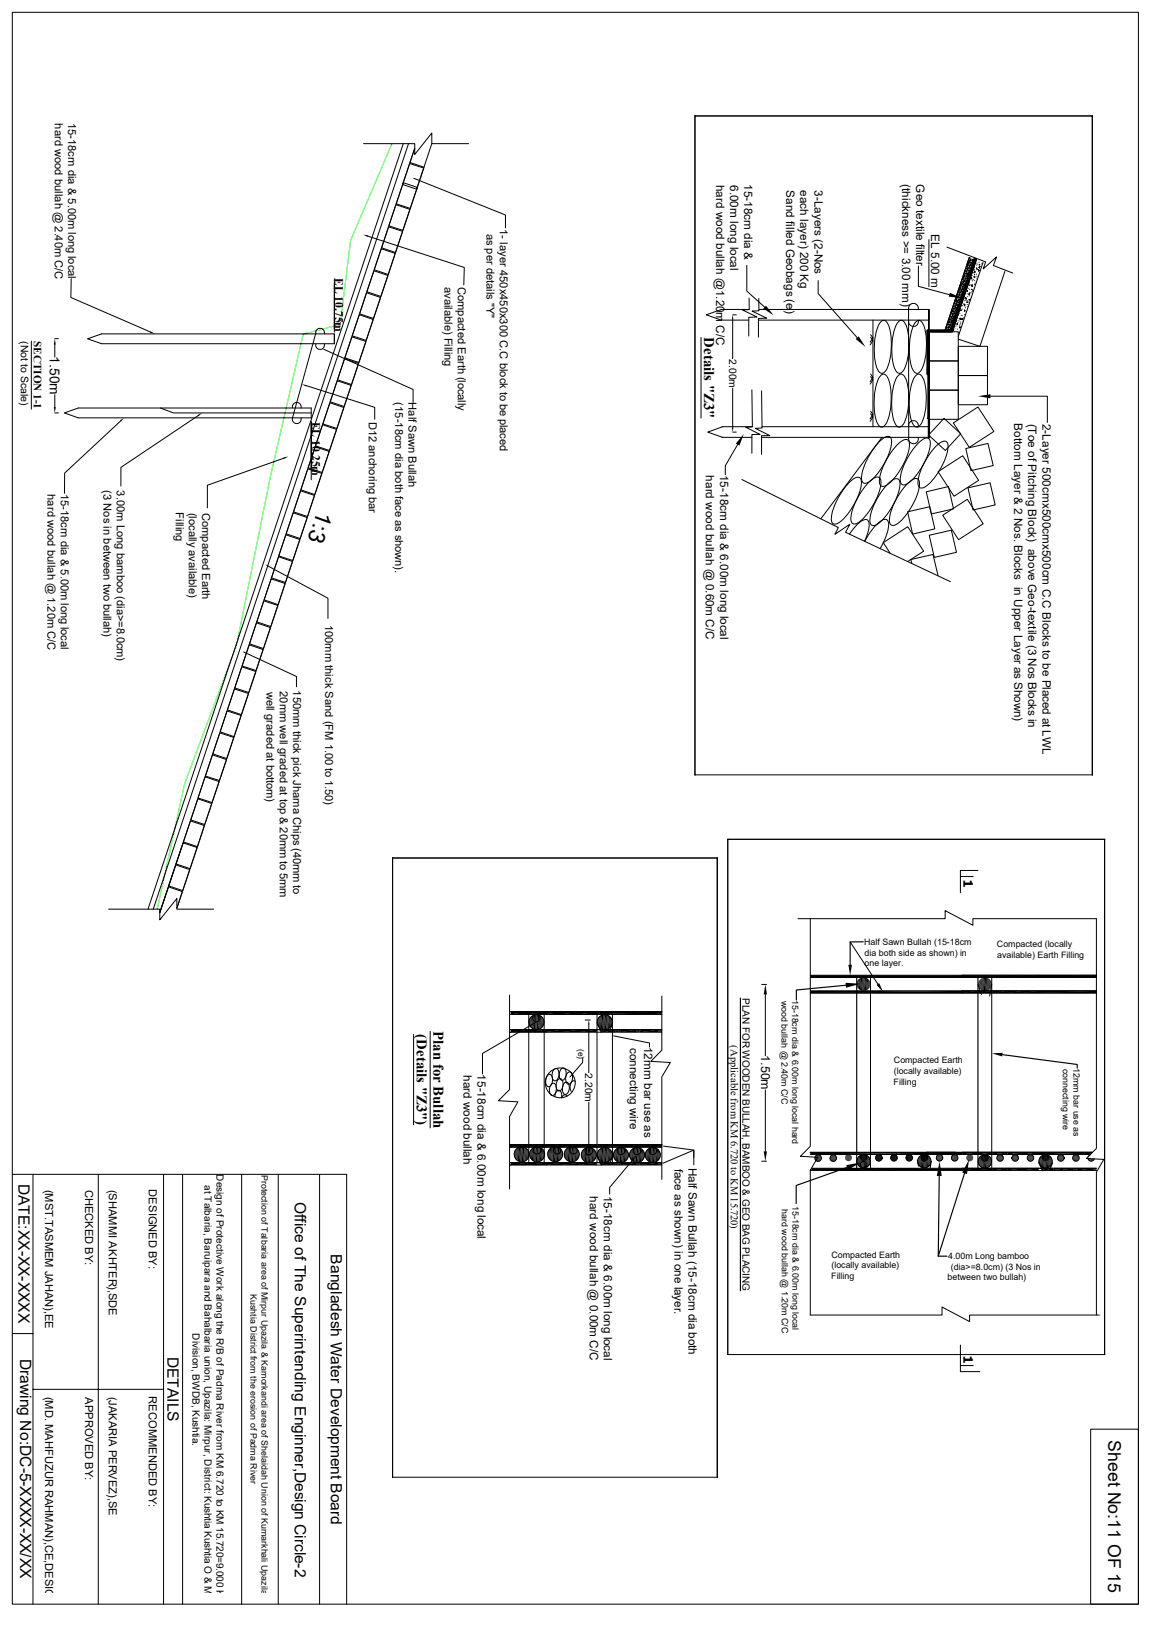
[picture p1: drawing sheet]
<svg xmlns="http://www.w3.org/2000/svg" width="297mm" height="420mm" viewBox="0 0 297 420" stroke-linecap="round" stroke-linejoin="round" font-family="sans-serif">
<defs><g id="words">
<text font-size="5.9" x="82.1" y="131.6" transform="rotate(110 82.1 131.6)">1:3</text>
<text font-size="4.6" x="286" y="371.7" transform="rotate(90 286 371.7)">Sheet No:11 OF 15</text>
<g font-size="4">
<text x="4.8" y="305.6" transform="rotate(90 4.8 305.6)">DATE:XX-XX-XXXX</text>
<text x="76.1" y="310.2" transform="rotate(90 76.1 310.2)">Office of The Superintending Enginner,Design Circle-2</text>
<text x="85.4" y="323.8" transform="rotate(90 85.4 323.8)">Bangladesh Water Development Board</text>
<text x="5.2" y="350.7" transform="rotate(90 5.2 350.7)">Drawing No:DC-5-XXXX-XX/XX</text>
<text x="43.2" y="350.2" transform="rotate(90 43.2 350.2)">DETAILS</text>
</g>
<g font-size="3.8">
<text x="181.7" y="87.1" transform="rotate(90 181.7 87.1)">Details &quot;Z3&quot;</text>
<text x="107.5" y="267" transform="rotate(90 107.5 267)">(Details &quot;Z3&quot;)</text>
<text x="111.8" y="266.2" transform="rotate(90 111.8 266.2)">Plan for Bullah</text>
</g>
<text font-size="3.6" x="12.9" y="92" transform="rotate(90 12.9 92)">1.50m</text>
<g font-size="3.3">
<text x="248.6" y="226.8" transform="rotate(90 248.6 226.8)">1</text>
<text x="248.6" y="349.8" transform="rotate(90 248.6 349.8)">1</text>
</g>
<text font-size="3.2" x="196.4" y="272.4" transform="rotate(90 196.4 272.4)">1.50m</text>
<g font-size="3">
<text x="184.8" y="47.7" transform="rotate(90 184.8 47.7)">hard wood bullah @1.20m C/C</text>
<text x="188.4" y="47.8" transform="rotate(90 188.4 47.8)">6.00m long local</text>
<text x="192.1" y="47.5" transform="rotate(90 192.1 47.5)">15-18cm dia &amp;</text>
<text x="232.7" y="47.5" transform="rotate(90 232.7 47.5)">(thickness &gt;= 3.00 mm)</text>
<text x="236.4" y="47.6" transform="rotate(90 236.4 47.6)">Geo textile filter</text>
<text x="202.8" y="49.1" transform="rotate(90 202.8 49.1)">Sand filled Geobags (e)</text>
<text x="206.5" y="49.1" transform="rotate(90 206.5 49.1)">each layer) 200 Kg</text>
<text x="210.1" y="49.1" transform="rotate(90 210.1 49.1)">3-Layers (2-Nos</text>
<text x="240.3" y="60.5" transform="rotate(90 240.3 60.5)">EL 5.00 m</text>
<text x="86.5" y="71.7" transform="rotate(90 86.5 71.7)">EL 10.75m</text>
<text x="80.5" y="108.8" transform="rotate(90 80.5 108.8)">EL 10.25m</text>
<text x="261.7" y="109.3" transform="rotate(90 261.7 109.3)">Bottom Layer &amp; 2 Nos. Blocks in Upper Layer as Shown)</text>
<text x="265.3" y="109.3" transform="rotate(90 265.3 109.3)">(Toe of Pitching Block) above Geo-textile (3 Nos Blocks in</text>
<text x="269" y="109.4" transform="rotate(90 269 109.4)">2-Layer 500cmx500cmx500cm C.C Blocks to be Placed at LWL</text>
<text x="182.2" y="122.7" transform="rotate(90 182.2 122.7)">hard wood bullah @ 0.60m C/C</text>
<text x="185.8" y="122.6" transform="rotate(90 185.8 122.6)">15-18cm dia &amp; 6.00m long local</text>
<text x="162.6" y="270.5" transform="rotate(90 162.6 270.5)">connecting wire</text>
<text x="166.2" y="270.3" transform="rotate(90 166.2 270.3)">12mm bar use as</text>
<text x="119.6" y="277.5" transform="rotate(90 119.6 277.5)">hard wood bullah</text>
<text x="123.2" y="277.4" transform="rotate(90 123.2 277.4)">15-18cm dia &amp; 6.00m long local</text>
<text x="174" y="301.7" transform="rotate(90 174 301.7)">face as shown) in one layer.</text>
<text x="177.7" y="301.5" transform="rotate(90 177.7 301.5)">Half Sawn Bullah (15-18cm dia both</text>
<text x="152.2" y="308.8" transform="rotate(90 152.2 308.8)">hard wood bullah @ 0.00m C/C</text>
<text x="155.8" y="308.7" transform="rotate(90 155.8 308.7)">15-18cm dia &amp; 6.00m long local</text>
</g>
<g font-size="2.9">
<text x="14.1" y="31.8" transform="rotate(90 14.1 31.8)">hard wood bullah @ 2.40m C/C</text>
<text x="17.6" y="31.7" transform="rotate(90 17.6 31.7)">15-18cm dia &amp; 5.00m long local</text>
<text x="129" y="59.2" transform="rotate(90 129 59.2)">1- layer 450x450x300 C.C block to be placed</text>
<text x="125.6" y="60.3" transform="rotate(90 125.6 60.3)">as per details &quot;Y&quot;</text>
<text x="114.7" y="74.1" transform="rotate(90 114.7 74.1)">available) Filling</text>
<text x="118.2" y="74" transform="rotate(90 118.2 74)">Compacted Earth (locally</text>
<text x="8.7" y="88.1" transform="rotate(90 8.7 88.1)">SECTION 1-1</text>
<text x="101.9" y="103.9" transform="rotate(90 101.9 103.9)">(15-18cm dia both face as shown).</text>
<text x="105.4" y="103.8" transform="rotate(90 105.4 103.8)">Half Sawn Bullah</text>
<text x="95.2" y="108.8" transform="rotate(90 95.2 108.8)">D12 anchoring bar</text>
<text x="12.2" y="127.6" transform="rotate(90 12.2 127.6)">hard wood bullah @ 1.20m C/C</text>
<text x="15.7" y="127.5" transform="rotate(90 15.7 127.5)">15-18cm dia &amp; 5.00m long local</text>
<text x="26.7" y="126.6" transform="rotate(90 26.7 126.6)">(3 Nos in between two bullah)</text>
<text x="30.1" y="126.6" transform="rotate(90 30.1 126.6)">3.00m Long bamboo (dia&gt;=8.0cm)</text>
<text x="45.3" y="132.3" transform="rotate(90 45.3 132.3)">Filling</text>
<text x="48.8" y="132.3" transform="rotate(90 48.8 132.3)">(locally available)</text>
<text x="52.2" y="132.4" transform="rotate(90 52.2 132.4)">Compacted Earth</text>
<text x="83.9" y="161.2" transform="rotate(90 83.9 161.2)">100mm thick Sand (FM 1.00 to 1.50)</text>
<text x="68.7" y="178.5" transform="rotate(90 68.7 178.5)">well graded at bottom)</text>
<text x="72.2" y="178.4" transform="rotate(90 72.2 178.4)">20mm well graded at top &amp; 20mm to 5mm</text>
<text x="75.6" y="178.2" transform="rotate(90 75.6 178.2)">150mm thick pick Jhama Chips (40mm to</text>
<text x="11.6" y="307.1" transform="rotate(90 11.6 307.1)">(MST.TASMEM JAHAN),EE</text>
<text x="22" y="307.1" transform="rotate(90 22 307.1)">CHECKED BY:</text>
<text x="28.1" y="307.1" transform="rotate(90 28.1 307.1)">(SHAMMI AKHTER),SDE</text>
<text x="38.4" y="307" transform="rotate(90 38.4 307)">DESIGNED BY:</text>
<text x="11.6" y="360.5" transform="rotate(90 11.6 360.5)">(MD. MAHFUZUR RAHMAN),CE,DESIGN</text>
<text x="22" y="360.7" transform="rotate(90 22 360.7)">APPROVED BY:</text>
<text x="28.1" y="360.5" transform="rotate(90 28.1 360.5)">(JAKARIA PERVEZ),SE</text>
<text x="38.4" y="360.5" transform="rotate(90 38.4 360.5)">RECOMMENDED BY:</text>
</g>
<g font-size="2.7">
<text x="5.4" y="88.1" transform="rotate(90 5.4 88.1)">(Not to Scale)</text>
<text x="188.1" y="92.8" transform="rotate(90 188.1 92.8)">2.00m</text>
<text x="188.6" y="269.8" transform="rotate(90 188.6 269.8)">(Applicable from KM 6.720 to KM 15.720)</text>
<text x="151" y="277" transform="rotate(90 151 277)">2.20m</text>
</g>
<g font-size="2.6">
<text x="191.6" y="257.6" transform="rotate(90 191.6 257.6)">PLAN FOR WOODEN BULLAH, BAMBOO &amp; GEO BAG PLACING</text>
<text x="52.7" y="305.9" transform="rotate(90 52.7 305.9)">at Talbaria, Baruipara and Bahalbaria union, Upazila: Mirpur, District: Kushtia Kushtia O &amp; M</text>
<text x="55.8" y="303.1" transform="rotate(90 55.8 303.1)">Design of Protective Work along the R/B of Padma River from KM 6.720 to KM 15.720=9.000 KM</text>
<text x="49.7" y="344.2" transform="rotate(90 49.7 344.2)">Division, BWDB, Kushtia.</text>
</g>
<g font-size="2.3">
<text x="223" y="244">Half Sawn Bullah (15-18cm</text>
<text x="257.3" y="244.5">Compacted (locally</text>
<text x="223.1" y="246.8">dia both side as shown) in</text>
<text x="223.1" y="249.5">one layer.</text>
<text x="257.3" y="247.3">available) Earth Filling</text>
<text x="201.7" y="258.3" transform="rotate(90 201.7 258.3)">wood bullah @ 2.40m C/C</text>
<text x="204.4" y="258.1" transform="rotate(90 204.4 258.1)">15-18cm dia &amp; 6.00m long local hard</text>
<text x="230.7" y="274.5">Compacted Earth</text>
<text x="274.3" y="275.8" transform="rotate(90 274.3 275.8)">connecting wire</text>
<text x="277" y="275.7" transform="rotate(90 277 275.7)">12mm bar use as</text>
<text x="230.6" y="280">Filling</text>
<text x="230.6" y="277.2">(locally available)</text>
<text x="67.4" y="303.2" transform="rotate(90 67.4 303.2)">Protection of Talbaria area of Mirpur Upazila &amp; Kamorkandi area of Shelaidah Union of Kumarkhali Upazila in</text>
<text x="204.5" y="311.2" transform="rotate(90 204.5 311.2)">15-18cm dia &amp; 6.00m long local</text>
<text x="201.8" y="312.2" transform="rotate(90 201.8 312.2)">hard wood bullah @ 1.20m C/C</text>
<text x="214.5" y="324.7">Compacted Earth</text>
<text x="214.5" y="327.4">(locally available)</text>
<text x="244.6" y="325">4.00m Long bamboo</text>
<text x="245.3" y="327.8">(dia&gt;=8.0cm) (3 Nos in</text>
<text x="64.6" y="334.1" transform="rotate(90 64.6 334.1)">Kushtia District from the erosion of Padma River</text>
<text x="214.5" y="330.2">Filling</text>
<text x="244.5" y="330.5">between two bullah)</text>
</g>
<text font-size="2.2" x="149.2" y="270.8" transform="rotate(90 149.2 270.8)">(e)</text>
</g></defs>
<g fill="none" stroke="#000" stroke-width=".26">
<path d="M3.2 3.2h290.6v410.9h-290.6zM93.8 37.1h13.2v2.8l4.4-5.6v2.8h9.5M104.1 37.1l-65.9 197.6M105.4 37.1l-65.9 197.6M111.4 37.1l-65.8 197.3M179.3 29.9h102.6v170.1v-170.1M179.3 29.9v170.1M179.3 29.9h.1M281.9 29.9h-102.6v170.1M281.9 29.9h.1M100.3 58.5l3.6 1.2-1.8 5.5-3.6-1.2zM102.2 52.8l3.6 1.3-1.8 5.4-3.7-1.2z"/>
<path d="M104.1 47.2l3.6 1.2-1.8 5.4-3.7-1.2zM105.7 42.2l3.6 1.2-1.8 5.5-3.6-1.3zM106.8 46.1l23.6 9.4v3.3M109.4 43.2l-3.6-1.2 1.2-3.7-65.8 197.3 2.3-6.7 3.6 1.3-1.4 4M18.4 71.9l-.1 4.9 20.5 8.9M86.3 72v13.7M94.6 75.6l3.6 1.2-1.8 5.4-3.6-1.2zM94.9 61l24.9 8-.1 4.5M96.5 69.9l3.6 1.2-1.8 5.4-3.6-1.2zM98.4 64.2l3.6 1.2-1.8 5.5-3.6-1.3zM186 79.9h7.3M186.1 79.9l-3.9 1.4 3.9 1.3"/>
<path d="M192.7 68.5v6.6l4.6 4.2M193.3 77v2.9l-1.7 .1 3.7 1.8-2.1 .1v4.8M195.8 77v3.2l-1.7 .1 3.7 1.8-2.1 .1v4.8M195.8 79.9h43.9v2.7h-44M211.1 72.4v3.4l10.1 11.4M234.4 79.6l.1 33.3M234.5 79.9a1.27 1.27 0 0 1 1.2-1.6 1.27 1.27 0 0 1 1.2 1.6M237 68.7v5.2l8 2.2M239.7 61.8v12.2M244.3 63.8l10 3.8-.6 1.8 3.4-3.1-.8 2.2 5 2M245.7 79.7h.1M245.8 79.7h.1"/>
<path d="M245.9 79.1h.1M246 79.5h.1M246 79.1h.1M246.1 79.2h.1M246.1 79h.1M246.1 79.7h.1M246.1 79.6h.2M246.1 78.8h.1M246.1 79.9h.1M246.2 79.9h.1M246.2 78.3h.1M246.2 79.4h.1"/>
<path d="M246.3 78.1h.1M246.4 78.3h.1M246.4 77.6h.1M246.4 78.9h.1M246.4 79h.1M246.4 77.9h.1M246.5 79.5h.1M246.5 79h.1M246.5 79.8h.1M246.5 78.7h.1M246.5 77.9h.1M246.5 77.7h.1"/>
<path d="M246.5 79.6h.1M246.5 79.1l-.1 .1M246.5 79.3h.1M246.5 78.5h-.1M246.5 78.9h.1M246.6 77.6h.1M246.6 79.7h.1M246.6 79.3h.1M246.7 79.9h.1M246.7 78.2h.1M246.7 77.1h.1M246.7 79.8h.1"/>
<path d="M246.7 77.5h.1M246.7 78.6h.1M246.7 77.3h.1M246.8 78.9h.1M246.8 78.5h.1M246.8 77.1h.1M246.8 79.5h.1M246.8 77.9h.1M246.8 77.8h.1M246.8 77.4h.1M246.8 76.7h.1M246.8 77.2h.1"/>
<path d="M246.8 79.7h.1M246.8 79.6h.1M246.8 78.3h.1M246.8 79.4h.1M246.8 79h.1M246.8 78.6h.1M246.9 76.9h.1M246.9 76.3h.1M246.9 77h-.1M246.9 77.6h.2M246.9 77.9h.1M247 78.7h.1"/>
<path d="M247 79.3h.1M247 76.1h.1M247 78h.1M247 79.1h.1M247 78.2h.1M247.1 78.7h.1M247.1 79.2h.1M247.1 75.6h.1M247.1 78.8h.1M247.1 75.7h.1M247.1 76.7h.1M247.1 76.6h.1"/>
<path d="M247.1 77.9h.1M247.1 79h.1M247.2 75.8h.1M247.2 76.8h.1M247.2 77.7h.1M247.2 77.3h.1M247.2 78.5h.1M247.2 78.1h.1M247.2 76.9h.1M247.2 75.4h.1M247.2 79.9h.1M247.2 79.2h.1"/>
<path d="M247.2 79.6h.1M247.2 76.2h-.1M247.2 76.5h.1M247.2 75.1h.1M247.3 79.5h-.2M247.3 76.5h-.2M247.3 77.5h.1M247.3 78.7h.1M247.3 78.1h.1M247.3 77.7h.1M247.4 78.7h.1M247.4 80h.1"/>
<path d="M247.4 76.2h.1M247.4 74.9h.1M247.4 77.3h.1M247.4 75.5h.1M247.4 75.1h.1M247.4 74.8h.1M247.4 79.8h.1M247.4 76h.2M247.4 79.4h.1M247.5 78.5h.1M247.5 76.2h.1M247.5 77.2h.1"/>
<path d="M247.5 74.8h.1M247.5 75.9h.1M247.5 79.4h.1M247.5 78.1h.1M247.5 76.8h.1M247.5 75.6h.1M247.5 75.3h.1M247.5 74.9h.1M247.5 74.5h.1M247.5 75.1h.1M247.6 79.1h.1M247.6 78.3h.1"/>
<path d="M247.6 77.9h.1M247.6 78.7h.1M247.6 77.6h.1M247.6 76.5h.1M247.6 74.6h.1M247.6 77.4h.1M247.6 76.3h.1M247.6 74.2h.1M247.6 78.2h.1M247.6 78.1h.1M247.6 76.9h.1M247.7 78.9h-.1"/>
<path d="M247.7 76.8h.1M247.7 75.9h-.1M247.7 73.7h.1M247.7 74.8h.1M247.7 78.1h.1M247.7 75.6h.1M247.7 78.7h.1M247.7 75.4h.1M247.7 74.3h.1M247.7 75.5h.1M247.8 76.1h.1M247.8 77.9h.1"/>
<path d="M247.8 77.1h.1M247.8 74.2h.1M247.8 76.6h.1M247.8 76.7h.1M247.8 73.7h.1M247.9 77.5h.1M247.9 76.8h.1M247.9 75.3h.1M247.9 74h.1M247.9 73.5h.1M247.9 74.5h.1M247.9 74.9h.1"/>
<path d="M247.9 73.6h.1M247.9 75.6h.1M247.9 77.9h.1M247.9 77.4h.1M247.9 76.3h.1M247.9 75.9h.1M247.9 75.1h.1M247.9 74.8h.2M247.9 74.4h.1M247.9 73.2h.1M247.9 77h.1M247.9 77.6h.1"/>
<path d="M247.9 78.2h.1M247.9 74.1h.1M248 77.5h.1M248 75h.1M248 75.4h.1M248 73.7h.1M248 76.2h.1M248.1 74.9h.1M248.1 72.8h.1M248.1 78h-.1M248.1 75.4h.1M248.1 75.7h.1"/>
<path d="M248.1 76h.1M248.1 77.3h.1M248.1 75.3h.1M248.2 76.2h.1M248.2 74.8h.1M248.2 73.2h.1M248.2 76.7h.1M248.2 76.5h.1M248.2 73.4l.1 .1M248.2 73.4h.1M248.2 73.1h.1M248.2 73.6h-.1"/>
<path d="M248.2 76.1h.1M248.2 72.7h.1M248.2 72.3h.1M248.2 74h.2M248.2 72.1h.1M248.2 77.3h.1M248.2 77.1h.1M248.3 79.8h.1M248.3 74.7h.1M248.3 75.8h.1M248.3 76.9h.1M248.3 76.2h.1"/>
<path d="M248.3 75.4h.1M248.3 77h.1M248.3 75h.1M248.3 74.3h.1M248.3 73.9h.1M248.3 74h.1M248.3 74.5h.1M248.4 78.9h.1M248.4 75.6h.1M248.4 71.8h.1M248.4 72.1h.1M248.4 73.2h.1"/>
<path d="M248.4 74.3h.1M248.4 75.4h.1M248.4 73.1h.1M248.4 76.9h.1M248.4 76.8h.1M248.4 73.9h.1M248.5 75.3h.1M248.5 74.8h.1M248.5 72.7h.1M248.5 75.5h.1M248.5 76h.1M248.5 72.2h.1"/>
<path d="M248.5 73.4h.2M248.5 76.6h.1M248.5 75.1h.1M248.5 74.2h.1M248.5 72.9h.1M248.5 74.7h.1M248.5 71.6h.1M248.6 75.6h.1M248.6 74h.1M248.6 72.6h.1M248.6 71.7l-.1 .1M248.6 71h.1"/>
<path d="M248.6 71.5h.1M248.6 72.2h.1M248.6 75.2h.1M248.6 74.1h.1M248.6 73.7h.1M248.6 71.8h.1M248.6 73.9h.1M248.6 74.6h.2M248.7 74.9h.1M248.7 78.7h.1M248.7 76.1h.1M248.7 75.6h.1"/>
<path d="M248.7 75.3h.1M248.7 74.5h.1M248.7 75.9h.1M248.7 71.4h.1M248.7 75.1h.1M248.7 71.3h.1M248.7 78.4h.1M248.7 75.5h.1M248.7 72.5h.1M248.7 72h.1M248.7 72.9l-.1 .1M248.7 73.8h.1"/>
<path d="M248.8 72.5h.1M248.8 71.2h.1M248.8 73.6h.1M248.8 70.8h.1M248.8 72.7h.1M248.8 73.7h.1M248.8 78.7h.2l-.1 .1zM248.8 70.3h.1M248.8 77.6h.1M248.8 72.3h.1M248.8 72.6h.1M248.9 71h.1"/>
<path d="M248.9 73.3l-.1 .1M248.9 74.2h.1M248.9 71.2h.1M248.9 78.7h.1M248.9 77h.1M248.9 70.7h.1M248.9 74.6h.1M249 71.6h.1M249 73.3h.1M249 70.1h.1M249 79h.1M249 71h.1"/>
<path d="M249 71.3h.1M249 70.6h.1M249 74.5h.1M249 73.6h.1M249 72.5h.1M249 70.7h.1M249 71.1h.1M249 74.8h.1M249 74.4h.1M249 73.2h.1M249 74.1h.1M249 74h.1"/>
<path d="M249 72.9h.1M249 72.1h.1M249 71.7h.1M249 73.9l-.1 .1M249 75h.1M249 71.9h.2M249 72h.1M249.1 76.8l.1 .3 .1-.1-.2-.1M249.1 79.5h.1M249.1 72.3h.1M249.1 72.6h.1M249.1 70.6h.1"/>
<path d="M249.1 73.1h.1M249.1 71.8h.1M249.2 77.5h.1M249.2 72.8h.1M249.2 69.8h.1M249.2 73.2h.1M249.2 70.4h.1M249.2 73.9h.1M249.3 74.1h.1M249.3 73.2h.1M249.3 70.2h.1M249.3 70.7h.1"/>
<path d="M249.3 70h-.1M249.3 71.3h.1M249.3 71.5h.1M249.3 69.7h.1M249.3 72.7h.1M249.3 74h.1M249.3 73.6h.1M249.3 71.6h.1M249.3 69.3h.3M249.3 72h.1M249.3 77.3h.1M249.3 70.6h.1"/>
<path d="M249.3 71.2h.1M249.3 70.8h.1M249.3 70.4h.1M249.3 70.1h.1M249.3 68.9h.1M249.4 71.9h.1M249.4 71h.1M249.4 73.9h.1M249.4 73.5h.1M249.4 72.3h.1M249.4 71.4h.1M249.4 73.2h.1"/>
<path d="M249.4 68.7h.1M249.4 73.8h.1M249.4 74.9h.1M249.4 70.5h.1M249.4 72.5h.1M249.4 72.6h.1M249.5 71.2h.1M249.5 68.4h.1M249.5 77.9l.1 .1-.1 .1zM249.5 73.2h.1M249.5 69.9h.1M249.5 68.6h.1"/>
<path d="M249.6 75.1v.2zM249.6 75h.1M249.6 78.6h.1M249.6 79.2h.1M249.6 77.6h.1M249.6 75.9h.1M249.6 71.8h.1M249.6 70.6h.1M249.6 68.8h.1M249.6 72.2h.1M249.6 71.3h.1M249.6 67.9h.1"/>
<path d="M249.6 69.6h.1M249.6 72.1h.2M249.6 71.2h.1M249.6 70.9h.1M249.7 70.8h.1M249.7 68h.1M249.7 76.6h.1M249.7 72.6h.1M249.7 71.8h.1M249.7 68.8h.1M249.7 68.4h.1M249.7 68.6h.1"/>
<path d="M249.7 70.3h.1M249.7 71.1h.1M249.7 71.5h.1M249.7 68.3h-.1M249.7 72.3h.1M249.7 70.7h.1M249.7 69.9h.1M249.7 69.5h.1M249.8 71.9h.1M249.8 72.5h.1M249.8 69.1l-.2 .1M249.8 69.3h.1"/>
<path d="M249.8 68.2h.1M249.8 68.6h.1M249.8 70.6h.1M249.8 70h.1M249.9 74.4h.1M249.9 78h.1M249.9 68h.1M249.9 67.4h.1M249.9 70.5h.1M249.9 69.9h.1M249.9 67.3h.1M249.9 71.7h.1"/>
<path d="M249.9 67.8h.1M249.9 69.8l-.1 .1M249.9 71.2h.1M250 67.9h.1M250 76.1h.1M250 75.8h.1M250 68.2h.1M250 70.4h-.1M250 71.5h.1M250 68.5h.1M250 71.1h.1M250 76h.1"/>
<path d="M250 68.9h.1M250 67.7h.1M250 70.2h.1M250 71.8h.1M250.1 77.3h.1l-.1 .2zM250.1 73.6h.1M250.1 70.7l-.2 .1M250.1 69.2h.1M250.1 67.6h.1M250.1 71.6h.1M250.1 69.4h.1M250.1 68.3h.1"/>
<path d="M250.1 71.4h.1M250.1 68.7h.1M250.1 67.5h.1M250.1 67.1h.1M250.1 66.8h.1M250.1 68.6h.1M250.1 71h.1M250.1 71.7h.1M250.1 70.6h.1M250.1 70.1h.1M250.1 70.2h.1M250.1 69.8h.1"/>
<path d="M250.1 66.5l-6.4 19.1M250.1 75.7v.2zM250.1 73.1h.1M250.1 66.6h.1M250.2 76.4h.1M250.2 74.7h.1M250.2 68.5h.3M250.2 69h-.2M250.2 70.4h.1M250.2 71.5h.1M250.2 69.4h.1M250.2 71.1h.1"/>
<path d="M250.2 67.2h.1M250.3 71h.1M250.3 75.6h.1M250.3 69.8h.1M250.3 67.2h.1M250.3 66.8h.1M250.3 67.9h.1M250.3 69.7h.1M250.3 69.3h.1M250.4 73.6h.1M250.4 77.2h.1M250.4 68.4h.1"/>
<path d="M250.4 70.2h.1M250.4 69.1h.1M250.4 68.5h.1M250.4 70.8h.1M250.4 69.5h.1M250.4 69.7h.1M250.4 69.3h.1M250.4 70.6h.1M250.4 70.1h.1M250.4 68.9h.1M250.4 68.2h.1M250.4 67.8h.1"/>
<path d="M250.4 67.4h.1M250.4 66.6h.1M250.4 67.6h.1M250.5 70.5h.1M250.5 70.1h.1M250.5 67l-.1 .1M250.5 66.9h.1M250.5 67.1h.1M250.5 71.6l.2 .1-.1 .2zM250.5 68h.1M250.5 70.4h.1M250.6 75.6h.1"/>
<path d="M250.6 69.7l-.1 .1M250.6 68.4h.1M250.6 69.2h.1M250.6 67.9h.1M250.6 67.8h.1M250.7 69.1h.1M250.7 71.1h.1M250.7 68.8h.1M250.7 74.7h.2M250.7 68.4h.1M250.7 71h.1M250.7 69h.1"/>
<path d="M250.7 69.2h.1M250.8 73.7v.2zM250.8 73.5l-.1 .2zM250.8 71.9h.1M250.8 67.6h.1M250.8 71.1h.1M250.8 72.3h.1M250.8 68.7l.1 .1M250.8 67.3h.1M250.8 66.9h.1M250.8 75.2h.1M250.8 73.6h.1"/>
<path d="M250.8 69.2h.1M250.8 69.7h.1M250.8 69.6h.1M250.8 68.4h.1M250.8 68h.1M250.9 67.1h.1M250.9 67l.1 .1M250.9 68.7h.1M250.9 67.4h.1M251 68.5h.1M251 72.5h.1M251 67.4h.1"/>
<path d="M251 67.7h.1M251 68.4h.1M251 67.2h.1M251 70.5h.1M251 67.8h.1M251.1 70.3h.1M251.1 67.4h.1M251.1 67.1h.1M251.1 75v.1M251.1 72.2h.1M251.2 67.9h.1M251.2 68.6h.1"/>
<path d="M251.2 67.5h.1M251.2 67.1h.1M251.2 68.3h.1M251.2 67h.1M251.2 68.1h.1M251.2 67.6h.2M251.2 68h.1M251.2 68.2h-.1M251.3 69.8h.1M251.4 71.3l.1 .2h-.2zM251.4 73.4h.1M251.4 67.8h.1"/>
<path d="M251.4 66.7l.6 .1-.1 .3-6.2 18.5h-2l.1-.3h1.5zM251.4 70.8h.1M251.4 69.1h.1M251.5 70.1v.3zM251.5 72.4h.1M251.5 71.6h.1M251.5 71h.1M251.5 67.2h.1M251.5 69.6h.1M251.5 73.3h.1M251.5 67h.1M251.5 67.5h.1"/>
<path d="M251.5 67.4h.1M251.6 70.1h.1M251.8 71.5h.1M251.8 72.8h.1M251.9 67.1l-6.2 18.5h-5.9M251.9 70.8h.1M251.9 69.3h.1M252 69.2v.1zM252 68.5h.1M252.1 69.6h.1M252.1 67.9h.1M252.1 72h.1"/>
<path d="M252.1 71.3h.1M252.3 68.2h.1M252.5 69.7l.2 .1-.2 .2zM252.5 69h.1M252.6 67.7h.1M252.7 68.8v.2zM252.7 68.5h.1M252.7 69.4h.1M252.8 68.2h.1M252.8 68.3h.1M253 68.8h.1M253.4 68h.1"/>
<path d="M253.7 67.7l-6.4 19.2M259.3 70.1l-6.4 19.3-5.6-1.9M8.1 88.1v17.5M14.1 87.4h1M14.1 88.9v3.3M22.6 87.5l3.6-1.3h60.1v2.5h-60.1zM79.1 99.6l17.6 5.6v3M83.7 90.2l22.9 10.3v3.4M83.7 86.2a1.14 1.14 0 0 0-1.1-1.4 1.14 1.14 0 0 0-1.1 1.3l-6 21.8a1.15 1.15 0 0 0 1.1 1.4 1.15 1.15 0 0 0 1.1-1.4M83.7 88.8a1.14 1.14 0 0 1-1.1 1.4 1.14 1.14 0 0 1-1.1-1.4M86.3 86.2v2.5M87 98.3l3.6 1.2-1.8 5.4-3.6-1.2z"/>
<path d="M88.9 92.6l3.6 1.2-1.8 5.5-3.6-1.3zM90.8 87l3.6 1.1-1.8 5.5-3.6-1.2zM92.7 81.2l3.6 1.3-1.8 5.4-3.6-1.2zM180.9 87.1v20.8M186 82.6h7.2M189.1 81.3h.9M189.1 82.3v10.3M224.7 86.4l.6 .8-.8 1.1M224.7 87.1l.6 .8-.8 1.1M224.7 96.6l.6 .8-.8 1.1M224.7 97.2l.6 .8-.8 1.1M225.3 82.6v27.6"/>
<path d="M227.2 97a.99 .99 0 0 1 1.1-.4 .99 .99 0 0 1 .7 .9 16.5 16.5 0 0 1-.4 12 1.09 1.09 0 0 1-1.1 .8 1.09 1.09 0 0 1-1-.9 16.5 16.5 0 0 1 .4-12zM227.2 83.1a.99 .99 0 0 1 1.1-.4 .99 .99 0 0 1 .8 .9 16.5 16.5 0 0 1-.5 12 1.09 1.09 0 0 1-1 .8 1.09 1.09 0 0 1-1.1-.9 16.5 16.5 0 0 1 .4-12zM231.7 97a.99 .99 0 0 1 1.1-.4 .99 .99 0 0 1 .8 .9 16.5 16.5 0 0 1-.5 12 1.09 1.09 0 0 1-1.1 .8 1.09 1.09 0 0 1-1-.9 16.5 16.5 0 0 1 .4-12zM231.8 83.1a.99 .99 0 0 1 1-.4 .99 .99 0 0 1 .8 .9 16.5 16.5 0 0 1-.4 12 1.09 1.09 0 0 1-1.1 .8 1.09 1.09 0 0 1-1-.9 16.5 16.5 0 0 1 .4-12zM234.5 82.7a1.27 1.27 0 0 0 1.2 1.6 1.27 1.27 0 0 0 1.2-1.6M236.3 97a.99 .99 0 0 1 1-.4 .99 .99 0 0 1 .8 .9 16.5 16.5 0 0 1-.4 12 1.09 1.09 0 0 1-1.1 .8 1.09 1.09 0 0 1-1.1-.9 16.5 16.5 0 0 1 .5-12zM236.3 83.1a.99 .99 0 0 1 1.1-.4 .99 .99 0 0 1 .7 .9 16.5 16.5 0 0 1-.4 12 1.09 1.09 0 0 1-1.1 .8 1.09 1.09 0 0 1-1-.9 16.5 16.5 0 0 1 .4-12zM239.2 88.1a16.4 16.4 0 0 1 0 7.4M239.2 95.5v12.6M239.3 85.3h4.5l-.1 .3h-4v11.3l-.4-.3zM239.3 85.3h.1M239.3 95.5h.1"/>
<path d="M239.3 96.6l.5 .3M239.4 85.3v22.9M239.5 85.3v22.9M239.6 85.3v22.9M239.7 85.3v22.9M239.7 85.6h7.6v7.6h-7.6zM239.7 93.2h7.6v7.5h-7.6zM239.7 85.6l.1 22.6M240.2 85.6h5.2M243.7 85.6l.1-.3h-4.5v2.7M243.7 85.6h-4v11.3l-.4-.3v-1.1M243.7 85.6h.1"/>
<path d="M243.8 85.5h.1M243.8 85.3h.1M243.9 85.3h.1M244.1 85.2h.1M244.1 84.4h.1M244.1 84.5h.1M244.2 84.9h.1M244.2 84.3h.1M244.3 84.8h.1M244.3 84.4h.1M244.3 84h.1M244.3 85.4h.1"/>
<path d="M244.3 84.5h.1M244.3 84.1h.1M244.3 85.3h.1M244.4 84.5h.1M244.4 85.2h.1M244.5 85.1l-.2 .1M244.5 85h.1M244.5 83.8h.3M244.5 83.7h.1M244.5 83.5h.1M244.6 83.6h.1M244.6 84.8h.1"/>
<path d="M244.6 83.9h.1M244.6 84.3h.1M244.6 83.1h.1M244.6 84.5h.1M244.6 85.5h.1M244.6 85h.1M244.6 84.7h.1M244.7 85.1h.2M244.7 84.6h.1M244.7 84.7h.1M244.8 83.3h.1M244.8 82.5h.1"/>
<path d="M244.8 83.1h.1M244.8 84.5h.1M244.9 84.6h.1M244.9 84.3h.1M244.9 83.1h.1M244.9 83.8h.1M244.9 82.5h.1M244.9 83h.1M245 82.3h.1M245 84.4h.1M245 81.9h.1M245 82.9h.1"/>
<path d="M245 84.2h.1M245 83.4h.1M245 83.3h.1M245 85h.1M245 85.3h.1M245 84.6h.1M245 83.8h.1M245 83h.1M245 82.7h.2M245 82.4h.3M245 85.4h.1M245.1 85.2h.1"/>
<path d="M245.1 81.8h.1M245.1 84h.1M245.1 83.9h.1M245.1 83.7h.1M245.2 82.6h.1M245.2 83.2h.1M245.2 83.7h.1M245.2 83.1h.1M245.2 84.1h.1M245.2 85h.1M245.2 81.3h.1M245.3 81.5h.1"/>
<path d="M245.3 84.5h.1M245.3 84.9h.1M245.3 84.3h.1M245.3 84.8h.1M245.3 84l.1 .1M245.3 81.9h.1M245.4 82.9h.1M245.4 81h.1M245.4 83.4h.1M245.4 81.4h.1M245.4 85h.1M245.4 82.5h.1"/>
<path d="M245.4 82.1h.1M245.4 81.8h.1M245.4 81.1h-.1M245.4 82.3h.1M245.4 83.3h.1M245.4 85.2h.1M245.4 83.7h.1M245.4 84.5h.1M245.4 84.8h.1M245.4 85.3h.1M245.4 84.6h.1M245.4 82h.1"/>
<path d="M245.4 82.4h.1M245.4 80.8h.1M245.4 81.7h.1M245.5 83h.1M245.5 82.7h.1M245.5 80.7h.1M245.5 83.1h.1M245.6 80.4h.1M245.6 83.1h.1M245.6 83.7h.1M245.6 81.9h.1M245.6 80.6h.1"/>
<path d="M245.6 84.3h.1M245.6 80.5h.1M245.6 81h.1M245.6 82.6h.1M245.6 83.5h.1M245.7 84.2h.1M245.7 84.9h.1M245.7 83.9h.2M245.7 80.1h.1M245.7 84.1h.1M245.7 80.9h.1M245.7 82.9h.1"/>
<path d="M245.7 81.7h.1M245.7 82h.1M245.7 82.8h.1M245.7 83.4h.1M245.7 81.2h.1M245.7 82.3h.2M245.7 83.6h.1M245.7 83.2h.1M245.7 82.4h.1M245.7 81.6h.1M245.7 80.5h.1M245.7 80.3h.1"/>
<path d="M245.8 84.3h.1M245.8 81.4h.1M245.8 84.7h.1M245.8 81.3h.1M245.8 82.9h.1M245.8 82.6h.1M245.8 80.2h.1M245.8 81.7h.1M245.9 80.3h.1M245.9 81.2h.1M245.9 82.1h.1M245.9 80h.1"/>
<path d="M245.9 84.2h.1M246 85l-.1 .2M246 81h.1M246 84.2h.1M246 83.6h.1M246 82.3h.1M246 82.5h.1M246 81.6h.1M246 82h.1M246 85.2h.1M246.1 80.3h.1M246.1 82.3h.1"/>
<path d="M246.1 80h.1M246.1 83.5l-.2 .1M246.1 80.9h.1M246.1 80.7h.1M246.1 82.2h.1M246.1 82.9h.2M246.1 81.5h.1M246.1 83.4h.1M246.1 83.1h.1M246.1 82.7h.1M246.1 81.9h.1M246.1 81.2h.1"/>
<path d="M246.2 82h.1M246.2 83.3h.1M246.2 82.8h.1M246.2 80.7h.1M246.2 80.3h.1M246.3 83.1h.1M246.3 84.4h.1M246.3 80.9h.1M246.3 81.1h.1M246.3 82.9h.1M246.3 80.4h.1M246.3 81.7h.1"/>
<path d="M246.3 80.6h.1M246.3 81.5h.1M246.4 84.9h.1M246.4 81.7h.1M246.4 80.3h.1M246.4 84.2h.1M246.4 81.9h.1M246.4 82.2h.1M246.5 81.4h.1M246.5 81h.1M246.5 80.6h.1M246.5 82.5h.1"/>
<path d="M246.5 81.4l-.1 .1M246.5 82.3h.1M246.5 81.8h.1M246.5 80.2h.1M246.6 80.9h.1M246.6 81.2h.1M246.6 80.2l-.1 .1M246.7 83h.1M246.7 81.5h.1M246.7 80.1h.1M246.7 80.5h.1M246.7 81.1h.1"/>
<path d="M246.8 80.1h.1M246.8 80.9h.1M246.8 80.5h.1M246.8 81.3h.1M246.9 84.2h.1M246.9 81.3h.1M246.9 83.6l.2 .1h-.1zM246.9 80.8h.1M247 80.6h.1M247 80.8h.1M247 83.7h.1M247 82.1h.1"/>
<path d="M247 80.5h.1M247.1 85h.1M247.1 80.3h.1M247.1 83.3h.1M247.2 80.1h.1M247.2 80.4h.1M247.2 82.8h.1M247.2 80h.1M247.3 89.4h7.5v7.5h-7.5zM247.3 96.9h7.5v7.6h-7.5zM247.3 80.3h.1M247.3 80.1h.1"/>
<path d="M247.3 81.3h.1M247.5 82.3h.1M247.6 80.3h.1M247.6 83.9h.1M247.6 80l.1 .2zM247.6 84.5l.2 .1h-.2zM247.6 82.6h.1M247.6 81h.1M247.7 84.3h.1M247.7 83.1h.1M247.7 83.7h.1M247.8 82.4l-.1-.3 .2 .2-.1 .1"/>
<path d="M247.9 84.5h.1M247.9 83.4h.1M248 81.4h.1M248 80h.1M248 82.3h.1M248.1 80.1h.1M248.2 82.2v.2zM248.3 82.3l-.1 .1zM248.3 81.5h.1M248.3 83.1h.1M248.4 82.5h.1M248.5 82.3h.1"/>
<path d="M248.6 82.1h.1M248.8 80h.1M248.9 81.2h.1M248.9 80.1v.2zM248.9 80.3h.1M14.1 106.6h1M14.1 101.9v3.2M16.6 106.6l3.6-1.3h60.1v2.6h-60.1zM31 108.8l-14.3 13.3-.1 5.2M41.4 105.3l3.3 1.3h35.6M51.1 107.3l-19.9 13.3v4.9M73.2 118.3l-19.7 7v5.8"/>
<path d="M75.5 105.3a1.14 1.14 0 0 1 1.1-1.4 1.14 1.14 0 0 1 1.1 1.4M80.3 108.7v15.2M81.3 115.3l3.7 1.2-1.9 5.5-3.6-1.2zM83.2 109.6l3.7 1.3-1.9 5.4-3.6-1.2zM85.1 104l3.6 1.2-1.7 5.4-3.7-1.2zM186.4 110.2h7.7M186.4 112.9h7.6M186.5 110.2l-3.9 1.3 3.9 1.4M189.1 111.5h.9M189.1 100.2v10.3M190.3 114.8l-3.1 5.4v2.3M194 100.6l.1 9.6-1.7 .1 3.7 1.8-2.1 .1v4.8"/>
<path d="M196.5 100.9l.1 9.6-1.7 .1 3.7 1.8-2.1 .1v4.8M196.5 112.9h43.2M196.6 110.2h43.1v2.7M224.7 106.2l.6 .8-.8 1.1M224.7 106.8l.6 .9-.8 1.1M226.9 114l1.3-1.1a1.1 1.1 0 0 1 1.4-.2 1.1 1.1 0 0 1 .5 1.3 16.5 16.5 0 0 1-5.9 10.5 1.1 1.1 0 0 1-1.4 .2 1.1 1.1 0 0 1-.5-1.3 17.5 17.5 0 0 1 4.6-9.4zM227.6 112.9l-15.8 21M231.5 114.9l1.3-1.2a1.1 1.1 0 0 1 1.4-.2 1.1 1.1 0 0 1 .5 1.3 16.5 16.5 0 0 1-5.9 10.5 1.1 1.1 0 0 1-1.4 .2 1.1 1.1 0 0 1-.5-1.3 17.5 17.5 0 0 1 4.6-9.3zM234.5 110.2a1.27 1.27 0 0 1 1.2-1.6 1.27 1.27 0 0 1 1.2 1.6M234.5 112.9a1.27 1.27 0 0 0 1.2 1.7 1.27 1.27 0 0 0 1.2-1.7M236.9 114.5l1.3-1.1a1.1 1.1 0 0 1 1.4-.2 1.1 1.1 0 0 1 .5 1.2 16.5 16.5 0 0 1-6 10.5 1.1 1.1 0 0 1-1.3 .2 1.1 1.1 0 0 1-.5-1.3 17.5 17.5 0 0 1 4.6-9.3zM239.3 107.9l.4 .4v-28.4v33"/>
<path d="M239.7 100.7h7.6v7.5h-7.6zM241.4 115.3l1.4-1.1a1.1 1.1 0 0 1 1.3-.2 1.1 1.1 0 0 1 .5 1.2 16.5 16.5 0 0 1-5.9 10.5 1.1 1.1 0 0 1-1.3 .2 1.1 1.1 0 0 1-.5-1.3 17.5 17.5 0 0 1 4.5-9.3zM243.6 108l4.3 4-4 4.3-4.3-4zM246 109.2l6.3-4.1 4.2 6.3-6.4 4.1zM249.2 115.8l5.7-1.3 1.4 5.7-5.8 1.3zM255.6 102.3h14.7v6.8M73.7 138l3.7 1.3-1.8 5.4-3.7-1.2zM75.6 132.4l3.7 1.2-1.8 5.4-3.7-1.2zM77.6 126.7l3.6 1.2-1.8 5.4-3.7-1.2zM79.4 121l3.7 1.2-1.9 5.5-3.6-1.3zM191.4 123.8l24.9 12.4-.9 1.7 3.9-2.6-1.1 2.1 27 12.8M219.1 124.6l1.3-1.1a1.1 1.1 0 0 1 1.4-.2 1.1 1.1 0 0 1 .5 1.2 16.5 16.5 0 0 1-5.9 10.5 1.1 1.1 0 0 1-1.4 .2 1.1 1.1 0 0 1-.5-1.3 17.5 17.5 0 0 1 4.6-9.3z"/>
<path d="M219.2 137.9a8.2 8.2 0 0 1 4.1-3.8 1.13 1.13 0 0 1 1 1.5l-.4 1.9-.8 2.2M223.1 139.7a12 12 0 0 1 5-5.6 1.02 1.02 0 0 1 1.2 1.2 14 14 0 0 1-2.2 6.3M224.1 124.5l1.4-1.1a1.1 1.1 0 0 1 1.3-.2 1.1 1.1 0 0 1 .5 1.3 16.5 16.5 0 0 1-5.9 10.5 1.1 1.1 0 0 1-1.3 .2 1.1 1.1 0 0 1-.6-1.3 17.5 17.5 0 0 1 4.6-9.4zM229 125l1.4-1.1a1.1 1.1 0 0 1 1.3-.2 1.1 1.1 0 0 1 .5 1.2 16.5 16.5 0 0 1-5.9 10.5 1.1 1.1 0 0 1-1.3 .2 1.1 1.1 0 0 1-.5-1.3 17.5 17.5 0 0 1 4.5-9.3zM234.1 124.9l1.3-1.1a1.1 1.1 0 0 1 1.4-.2 1.1 1.1 0 0 1 .5 1.3 16.5 16.5 0 0 1-5.9 10.4 1.1 1.1 0 0 1-1.4 .3 1.1 1.1 0 0 1-.5-1.3 17.5 17.5 0 0 1 4.6-9.4zM234.2 132.1l5.7-1.3 1.3 5.7-5.7 1.4zM239 127l5.7-1.4 1.3 5.8-5.7 1.3zM239.8 138.2l5.7-1.3 1.3 5.7-5.7 1.3zM242.1 121.8l6.3-4.2 4.1 6.4-6.3 4.1zM243.2 133l6.4-4.1 4.1 6.3-6.3 4.1zM249.8 125.9l5.7-1.3 1.3 5.7-5.7 1.4zM68.1 155.1l3.6 1.2-1.8 5.5-3.6-1.3z"/>
<path d="M68.9 146l15.7 8.4v5.2M70 149.4l3.6 1.2-1.8 5.5-3.6-1.2zM71.9 143.7l3.6 1.2-1.8 5.5-3.6-1.2zM229.7 142.8l-1.8-2.7 6.3-4.1 4.1 6.3-4.1 2.6M235.3 145.5l-.3-1.1 5.7-1.3 1.4 5.5M60.5 177.8l3.6 1.2-1.8 5.5-3.6-1.2zM62.4 172.1l3.6 1.3-1.8 5.4-3.6-1.2zM63 168.4l13.5 6.2v2.7M64.3 166.5l3.6 1.2-1.8 5.4-3.6-1.2zM66.2 160.8l3.6 1.2-1.8 5.4-3.6-1.2zM54.8 194.9l3.7 1.2-1.9 5.4-3.6-1.2zM56.7 189.2l3.6 1.2-1.8 5.4-3.6-1.2z"/>
<path d="M58.6 183.5l3.6 1.2-1.8 5.5-3.6-1.3zM47.2 217.6l3.7 1.2-1.8 5.4-3.7-1.2zM49.1 211.9l3.6 1.2-1.7 5.5-3.7-1.3zM51.1 206.2l3.6 1.2-1.9 5.5-3.6-1.2zM52.9 200.5l3.7 1.3-1.9 5.4-3.6-1.2zM179.3 200h102.6zM179.3 200h.1M187.8 216.7h97.2v133v-133M187.8 216.7v133M187.8 216.7h.1M281.9 200h.1M285 216.7h-97.2v133"/>
<path d="M285 216.7h.1M28 234.7h13.2v2.7l4.4-5.5v2.8h9.5M45.3 223.3l3.7 1.2-1.8 5.4-3.7-1.2zM101.3 221.5h83.8v159.8v-159.8M101.3 221.5v159.8M101.3 221.5h.1M185.1 221.5h-83.8v159.8M185.1 221.5h.1M205.9 237.2h38v-2.1l7.1 3.7v-1.6h31.9v14.9h-73.8v-14.9M247.8 226.3h3.3M252.3 224.7h-4.5v5.8M131.5 256.9v24.4l-2.9 2.8 5 .3-2.1 3.8v18.7"/>
<path d="M170.8 257.1v14l-2.9 2.9 5.1 .3-2.2 3.7v26.5M196.6 254.1h1.2M197.5 256.7v15.8M209.1 251.8h73.8M209.1 256.3h73.8M209.1 255.8h73.8M219.4 243.2l7.1 10.8M221.3 253v2.1M221.5 252.7v2.7M222 252.4v3.3M223.6 252.4v3.3M224.1 252.7v2.7"/>
<path d="M224.3 253v2.1M224.6 252.3v49.3M252.3 254.1l.9 2.6M252.7 253v2.2M252.9 252.8v2.6M253.1 252.6v3M255.2 252.6v3M255.5 252.8v2.6M255.7 253v2.2M255.9 252.3v49.3M255.9 254.2l-.5 2.9M267.8 251.8v.6"/>
<path d="M282.9 252.3h-73.8v43.6l-2.6 2.6 4.5 .2-1.9 3.4v37.4h34v-2.1l7.1 3.8v-1.7h33.5M282.9 252.1v44.4l-2.6 2.5 4.5 .3-1.9 3.3v36.9M106.7 267v23.4M111 266.2v25M131.5 261.8h39.3h-39M131.5 265.8h39.3M131.5 266.4h39.3M131.8 261.2h39M132.1 266.4h9.1M136.4 261.7v38.4M136.8 262.6v2.4M137 262.4v2.9"/>
<path d="M138 264l-13.5 7.9v5.3M139.9 262.4v2.9M140.1 262.6v2.4M140.4 261.8v38.3M141.4 277.5a.72 .72 0 0 1 .8 0 .72 .72 0 0 1 .3 .7 1.84 1.84 0 0 1-1 2.3 2.07 2.07 0 0 1-.1-3zM142.4 279.8a.72 .72 0 0 1 .8-.1 .72 .72 0 0 1 .3 .8 1.84 1.84 0 0 1-1 2.3 2.07 2.07 0 0 1-.1-3zM143 276a.72 .72 0 0 1 .9-.1 .72 .72 0 0 1 .3 .8 1.84 1.84 0 0 1-1 2.3 2.07 2.07 0 0 1-.2-3zM144.1 278.6a.72 .72 0 0 1 .8 0 .72 .72 0 0 1 .3 .7 1.84 1.84 0 0 1-1 2.3 2.07 2.07 0 0 1-.1-3zM144.9 275.8a.72 .72 0 0 1 .8 0 .72 .72 0 0 1 .3 .8 1.84 1.84 0 0 1-1 2.3 2.07 2.07 0 0 1-.1-3.1zM145.7 279.5a.72 .72 0 0 1 .8 0 .72 .72 0 0 1 .4 .7 1.84 1.84 0 0 1-1.1 2.3 2.07 2.07 0 0 1-.1-3zM146.6 276.9a.72 .72 0 0 1 .8-.1 .72 .72 0 0 1 .3 .8 1.84 1.84 0 0 1-1 2.3 2.07 2.07 0 0 1-.1-3zM148.5 279.2a.77 .77 0 0 0-1-.1 .77 .77 0 0 0-.3 .9l-.1 .8 .3 .9"/>
<path d="M150.4 273.2l-.1 1.1-3.1 3.6M151 263.3h1.3M151.9 264.4v12.5M153.8 261.2v.6M153.8 265.8v.6M154.1 261.7v38.4M154.1 264l1.1 2.5M154.4 262.6v2.4M154.6 262.4v2.9M157.5 262.4v2.9M157.7 262.6v2.4M158 264.3l-.8 2.1"/>
<path d="M158 261.8v38.3M158.4 267.4l9.2 1.8v1.1M131.5 295.5h39.3zM131.5 296.1h39.3M132.9 296.8v2.4M133.1 296.5v2.9M136.1 296.5v2.9M136.3 296.8v2.4M136.9 296.8v2.4M137.1 296.5v2.9M140 296.5v2.9M140.3 296.8v2.4"/>
<path d="M141.6 296.8v2.3M141.8 296.5v2.9M144.7 296.5v2.9M144.9 296.8v2.3M145.9 296.8v2.4M146.1 296.5v2.9M146.3 283a.64 .64 0 0 0-.6-.4 .64 .64 0 0 0-.6 .4l-.2 .4v-1.2a.77 .77 0 0 0-.9-.8 .77 .77 0 0 0-.7 .9l-.1 .8M148.7 296.3v3.3M149 296.5v2.9M149.2 296.8v2.4M150.3 297v2.3M150.5 296.7v2.9"/>
<path d="M151 298.1h1.3M151.9 284.5v12.6M153.1 296.5v3.3M153.4 296.7v2.9M153.6 297v2.3M153.8 295.5v.6M154.1 298.3l1.1 2.5M154.4 297v2.3M154.6 296.7v2.9M157.5 296.7v2.9M157.7 297v2.3M158 298.6l-.8 2.1"/>
<path d="M158.6 297v2.3M158.8 296.7v2.9M161.7 296.7v2.9M161.9 297v2.3M162.7 297v2.3M162.9 296.7v2.9M164.1 298.4l-6.8 8.1v1.7M165.6 296.5v3.3M165.8 296.7v2.9M166.1 297v2.3M166.8 297v2.3M167 296.7v2.9"/>
<path d="M169.9 296.7v2.9M170.1 297v2.3M171.2 295.9l7.8 1v3.8M179 298.8v-1.9l-7.8 3.3M196.6 299.8h1.2M197.5 281.3v15.9M209.1 297.5h72.8zM209.1 298h72.2M209.1 297.5h2.4M221.4 298.7v2.1M221.6 298.5v2.6M221.8 298.3v3"/>
<path d="M223.9 298.3v3M224.1 298.5v2.6M224.3 298.7v2.1M237 298.7v2.1M237.2 298.5v2.6M237.4 298.3v3M239.6 298.3v3M239.8 298.5v2.6M240 298.7v2.1M252.6 298.7v2.2M252.8 298.5v2.6M253.4 298.2v3.3"/>
<path d="M255.2 298.3v3M255.4 298.5v2.6M255.7 298.7v2.2M267.8 297.5v.5M268.3 298.7v2.2M268.5 298.5v2.6M268.7 298.3v3M270.8 298.3v3M271.1 298.5v2.6M271.3 298.7v2.2M280.7 299a.86 .86 0 0 0 .8 .7 .86 .86 0 0 0 .9-.5M281.3 298.1l-.5 .6"/>
<path d="M3.2 303.1h86.3v111M8.5 303.1v111M25.4 303.1v111M42.2 303.1v111M47.1 303.1v111M62.4 303.1v111M71.8 303.1v111M82.5 303.1v111M131.5 300.1h39.3M131.5 300.7h39.3M132.1 300.7h9.1M153.8 300.1v.6"/>
<path d="M209.1 302.1h73.8M209.4 301.6h73.5M231 301.9h8.1M248.5 302h8.1M267.8 301.6v.5M3.2 344.3h5.3M8.5 358.6h33.7M187.8 349.7h97.2zM187.8 349.7h.1M247.8 347.2v6.9h5M247.8 352.5h3.3M285 349.7h.1"/>
<path d="M281.4 368.9h12.4v45.2h-12.4zM101.3 381.3h83.8zM101.3 381.3h.1M185.1 381.3h.1"/>
<circle cx="138.4" cy="262.8" r=".98"/>
<circle cx="138.4" cy="263.9" r="1.95"/>
<circle cx="144.6" cy="279.5" r="3.9"/>
<circle cx="156" cy="263.9" r="1.95"/>
<circle cx="134.6" cy="298" r="1.95"/>
<circle cx="138.6" cy="296.9" r=".98"/>
<circle cx="138.6" cy="298" r="1.95"/>
<circle cx="143.3" cy="297.9" r="1.95"/>
<circle cx="143.8" cy="296.9" r=".98"/>
<circle cx="147.5" cy="298" r="1.95"/>
<circle cx="148" cy="296.9" r=".98"/>
<circle cx="151.9" cy="297.1" r=".98"/>
<circle cx="151.9" cy="298.1" r="1.95"/>
<circle cx="156" cy="298.1" r="1.95"/>
<circle cx="160.2" cy="297.1" r=".98"/>
<circle cx="160.2" cy="298.1" r="1.95"/>
<circle cx="164.4" cy="297.1" r=".98"/>
<circle cx="164.4" cy="298.1" r="1.95"/>
<circle cx="168.4" cy="297.1" r=".98"/>
<circle cx="168.4" cy="298.1" r="1.95"/>
<circle cx="211.1" cy="299" r=".84"/>
<circle cx="215" cy="299" r=".84"/>
<circle cx="222.8" cy="299.8" r="1.74"/>
<circle cx="226.8" cy="298.9" r=".84"/>
<circle cx="230.7" cy="298.9" r=".84"/>
<circle cx="234.6" cy="298.9" r=".84"/>
<circle cx="238.5" cy="299.8" r="1.74"/>
<circle cx="238.5" cy="298.9" r=".84"/>
<circle cx="242.4" cy="298.9" r=".84"/>
<circle cx="246.3" cy="298.9" r=".84"/>
<circle cx="254.1" cy="299.8" r="1.74"/>
<circle cx="254.1" cy="298.9" r=".84"/>
<circle cx="258.1" cy="298.9" r=".84"/>
<circle cx="261.9" cy="298.9" r=".84"/>
<circle cx="265.9" cy="298.9" r=".84"/>
<circle cx="269.8" cy="299.8" r="1.74"/>
<circle cx="273.7" cy="298.9" r=".84"/>
<circle cx="277.6" cy="298.9" r=".84"/>
<circle cx="222.8" cy="300.7" r=".84"/>
</g>
<g fill="none" stroke="#000" stroke-width=".38">
<path d="M251.4 66.7l-6.1 18.6h-6v11.3M251.9 67.1l-6.2 18.5h-6v11.3M137.9 261.9v3.9M138.6 261.9v3.9M155.5 261.9v3.9M156.2 261.9v3.9M134.4 296v3.9M135.1 296v3.9M138.4 296v3.9M142.7 296v3.9M143.4 296v3.9M147.3 296v3.9"/>
<path d="M147.7 296v3.9M151.7 296.2v3.9M152.1 296.2v3.9M155.5 296.2v3.9M156.2 296.2v3.9M160 296.2v3.9M160.4 296.2v3.9M164.2 296.2v3.9M164.9 296.2v3.9M167.9 296.2v3.9M168.6 296.2v3.9"/>
</g>
<g fill="#000">
<path d="M106.4 45.9l.5 .1-.1 .1zM93.7 60.6l1.3 .1-.1 .5zM197.7 78.9l1.9 2.5-2.7-1.7zM245.1 75.6l2.9 1.3-3.2-.3zM251.4 66.7l-5.7 18.9v-1.7zM251.4 66.7v1.7l-5.7 17.2zM251.4 66.7l.5 .1-.5 1.6zM251.9 66.8l-.5 1.6zM251.9 66.8v.3zM14.1 87.4l.3 1.5h-.5zM38.9 85.5l1 .7-1.2-.3zM77.9 99.2l1.2 .2-.1 .4z"/>
<path d="M83.2 90l.5 .2-.1 .1zM189.1 81.3l.1 1h-.3zM220.8 87.5l.8-.7 1.7 2.7zM239.7 90.6v2zM239.7 85.3v.3zM243.7 85.3v.3zM243.8 85.3l-.1 .3zM243.8 85.3v.3zM243.8 85.3h1.5l-1.5 .3zM243.8 85.6l1.5-.3v.3zM245.7 83.9l-.4 1.7zM245.7 83.9v1.7h-.4z"/>
<path d="M13.9 105.1h.5l-.3 1.5zM30.9 108.6l1.1-.7-.8 1zM51 107.1l1.2-.5-1 .9zM73.2 118.1l1.2-.2-1.1 .5zM188.9 110.5h.3l-.1 1zM191.9 112l-1.1 3-.9-.5zM252.4 102.3l3.2-.5v1zM68.5 145.8l.4 .1-.1 .1zM62.6 168.1l.4 .2-.1 .1zM197.5 254.1l.4 2.6h-.8zM218.2 253.7l3.8 .3-3.7 1zM218.9 249h.9l-.4 2.8z"/>
<path d="M221.1 253.6v.6zM221.1 253.6v.9zM221.2 253.2l-.1 1.3zM221.2 253.2v1.6zM221.4 253l-.2 1.8v-1.6zM224.4 253.2v1.6l-.2 .3zM224.4 253.2v1.6zM224.5 253.6l-.1 1.2zM224.5 253.6v.9zM224.6 253.9l-.1 .6zM226.2 254.3l.7-.5 1 2.4zM209.1 251.8h39.2l-39.2 .5z"/>
<path d="M209.1 252.3l39.2-.5v.5zM209.1 255.8h39.2l-39.2 .5zM209.1 256.3l39.2-.5v.5zM248.3 251.8h3.9l-3.9 .5zM248.3 252.3l3.9-.5v.5zM248.3 255.8h3.9l-3.9 .5zM248.3 256.3l3.9-.5v.5zM252.5 253.6l-.1 .7zM252.5 253.6v1zM252.6 253.3l-.1 1.3zM252.6 253.3v1.6zM252.8 253l-.2 1.9v-1.6z"/>
<path d="M255.7 253.3v1.6l-.1 .3zM255.7 253.3v1.6zM255.9 253.6l-.2 1.3zM255.9 253.6v1zM255.9 254v.6zM252.2 251.8h3.9l-3.9 .5zM252.2 252.3l3.9-.5v.5zM252.2 255.8h3.9l-3.9 .5zM252.2 256.3l3.9-.5v.5zM256.1 251.8h3.9l-3.9 .5zM256.1 252.3l3.9-.5v.5zM256.1 255.8h3.9l-3.9 .5z"/>
<path d="M256.1 256.3l3.9-.5v.5zM260 251.8h3.9l-3.9 .5zM260 252.3l3.9-.5v.5zM260 255.8h3.9l-3.9 .5zM260 256.3l3.9-.5v.5zM263.9 251.8h3.9l-3.9 .5zM263.9 252.3l3.9-.5v.5zM263.9 255.8h3.9l-3.9 .5zM263.9 256.3l3.9-.5v.5zM267.8 251.8h15.1l-15.1 .5zM267.8 252.3l15.1-.5v.5zM267.8 255.8h15.1l-15.1 .5z"/>
<path d="M267.8 256.3l15.1-.5v.5zM131.8 261.2h4.4l-4.4 .6zM131.8 261.8l4.4-.6v.6zM131.8 265.8h4.4l-4.4 .6zM131.8 266.4l4.4-.6v.6zM136.5 263.3v.7zM136.5 263.3v1.1zM136.7 263l-.2 1.4zM136.7 263v1.7zM138 264l.4-.2-.3 .3zM140.2 263v1.7zM140.3 263.3l-.1 1.4z"/>
<path d="M140.3 263.3v1.1zM140.4 263.7l-.1 .7zM136.2 261.2h4.4l-4.4 .6zM136.2 261.8l4.4-.6v.6zM136.2 265.8h4.4l-4.4 .6zM136.2 266.4l4.4-.6v.6zM140.6 261.2h4.4l-4.4 .6zM140.6 261.8l4.4-.6v.6zM140.6 265.8h4.4l-4.4 .6zM140.6 266.4l4.4-.6v.6zM147.1 277.9l.1 .1-.3 .3zM145 261.2h4.4l-4.4 .6z"/>
<path d="M145 261.8l4.4-.6v.6zM145 265.8h4.4l-4.4 .6zM145 266.4l4.4-.6v.6zM151.9 263.3l.2 1.1h-.3zM149.4 261.2h4.4l-4.4 .6zM149.4 261.8l4.4-.6v.6zM149.4 265.8h4.4l-4.4 .6zM149.4 266.4l4.4-.6v.6zM154.1 263.3v.7zM154.1 263.3v1.1zM153.8 261.2h.5l-.5 .6zM154.3 261.2v.6h-.5z"/>
<path d="M154.3 263l-.2 1.4zM154.3 263v1.7zM154.3 261.2h.3l-.3 .6zM154.6 261.2v.6h-.3zM154.9 265.8h.2v.6zM156 265.8v.6zM155.1 265.8h.9l-.9 .6zM155.1 266.4l.9-.6v.6zM157.8 263v1.7zM157.9 263.3l-.1 1.4zM158 265.8v.6zM156 265.8h2l-2 .6z"/>
<path d="M156 266.4l2-.6v.6zM157.9 263.3v1.1zM158 263.7l-.1 .7zM157.9 267.3l.5 .1v.1zM158 265.8h.8l-.8 .6zM158 266.4l.8-.6v.6zM158.8 265.8h.4l-.4 .6zM159.2 265.8v.6h-.4zM159.2 265.8h.4l-.4 .6zM159.6 265.8v.6h-.4zM159.6 265.8h.5l-.5 .6zM160.1 265.8v.6h-.5z"/>
<path d="M160.1 265.8h4.1l-4.1 .6zM160.1 266.4l4.1-.6v.6zM164.2 265.8h.4l-.4 .6zM164.6 265.8v.6h-.4zM164.6 265.8h.4l-.4 .6zM165 265.8v.6h-.4zM165 265.8h.4l-.4 .6zM165.4 265.8v.6h-.4zM154.6 261.2h15l-15 .6zM154.6 261.8l15-.6v.6zM165.4 265.8h4.5l-4.5 .6zM165.4 266.4l4.5-.6v.6z"/>
<path d="M169.6 261.2h.3l-.3 .6zM169.9 261.2v.6h-.3zM169.9 265.8h.2l-.2 .6zM170.1 265.8v.6h-.2zM169.9 261.2h.4l-.4 .6zM170.3 261.2v.6h-.4zM170.1 265.8h.3l-.3 .6zM170.4 265.8v.6h-.3zM170.3 261.2h.3l-.3 .6zM170.6 261.2v.6h-.3zM170.6 261.2v.6zM170.8 261.2l-.2 .6z"/>
<path d="M170.4 265.8h.4l-.4 .6zM170.8 265.8v.6h-.4zM255.9 271.9l2.8-.1-.1 .9zM131.5 295.5h.3l-.3 .6zM131.8 295.5v.6h-.3zM132.7 297.4l-.1 .8zM132.7 297.4v1.1zM132.8 297.1l-.1 1.4zM132.8 297.1v1.8zM131.8 295.5h4.4l-4.4 .6zM131.8 296.1l4.4-.6v.6zM136.4 297.1v1.8z"/>
<path d="M136.5 297.4l-.1 1.5zM136.5 297.4v1.1zM136.6 297.8l-.1 .7zM136.7 297.4l-.1 .8zM136.7 297.4v1.1zM136.8 297.1l-.1 1.4zM136.8 297.1v1.8zM140.3 297.1l.2 .3-.2 1.5zM140.5 297.4l-.2 1.5zM140.5 297.4v1.1zM140.5 297.8v.7zM136.2 295.5h4.4l-4.4 .6z"/>
<path d="M136.2 296.1l4.4-.6v.6zM141.4 297.4l-.1 .7zM141.4 297.4v1.1zM141.5 297.1l-.1 1.4zM141.5 297.1v1.7zM140.6 295.5h4.4l-4.4 .6zM140.6 296.1l4.4-.6v.6zM145 297.1v1.7zM145.2 297.4l-.2 1.4zM145.2 297.4v1.1zM145.2 297.8v.7zM145.6 297.4l-.1 .8z"/>
<path d="M145.6 297.4v1.1zM145.8 297.1l-.2 1.4zM145.8 297.1v1.8zM145 295.5h4.4l-4.4 .6zM145 296.1l4.4-.6v.6zM149.3 297.1v1.8zM149.4 297.4l-.1 1.5zM149.4 297.4v1.1zM149.5 297.8l-.1 .7zM150 297.6l-.1 .7zM150 297.6v1.1zM150.2 297.3l-.2 1.4z"/>
<path d="M150.2 297.3v1.7zM151.8 297.1h.3l-.2 1zM149.4 295.5h4.4l-4.4 .6zM149.4 296.1l4.4-.6v.6zM153.7 297.3v1.7zM153.8 297.6l-.1 1.4zM153.8 297.6v1.1zM153.9 297.9l-.1 .8zM154.1 297.6v.7zM154.1 297.6v1.1zM153.8 295.5h.5l-.5 .6zM154.3 295.5v.6h-.5z"/>
<path d="M154.3 297.3l-.2 1.4zM154.3 297.3v1.7zM154.3 295.5h.3l-.3 .6zM154.6 295.5v.6h-.3zM157.8 297.3v1.7zM157.9 297.6l-.1 1.4zM157.9 297.6v1.1zM158 297.9l-.1 .8zM158.3 297.6l-.1 .7zM158.3 297.6v1.1zM158.5 297.3l-.2 1.4zM158.5 297.3v1.7z"/>
<path d="M162 297.3v1.7zM162.1 297.6l-.1 1.4zM162.1 297.6v1.1zM162.2 297.9l-.1 .8zM162.5 297.6l-.1 .7zM162.5 297.6v1.1zM162.6 297.3l-.1 1.4zM162.6 297.3v1.7zM164 298.4l.4-.3zM166.2 297.3v1.7zM166.3 297.6l-.1 1.4zM166.3 297.6v1.1z"/>
<path d="M166.3 297.9v.8zM166.5 297.6v.7zM166.5 297.6v1.1zM166.7 297.3l-.2 1.4zM166.7 297.3v1.7zM154.6 295.5h15l-15 .6zM154.6 296.1l15-.6v.6zM169.6 295.5h.3l-.3 .6zM169.9 295.5v.6h-.3zM169.9 295.5h.4l-.4 .6zM170.3 295.5v.6h-.4zM170.2 297.3v1.7z"/>
<path d="M170.3 297.6l-.1 1.4zM170.3 297.6v1.1zM170.4 297.9l-.1 .8zM170.3 295.5h.3l-.3 .6zM170.6 295.5v.6h-.3zM170.6 295.5v.6zM170.8 295.5l-.2 .6zM170.8 295.8l.4 .1zM197.1 297.2h.8l-.4 2.6zM210.2 298.7v.3zM210.2 298.7v.5zM210.3 298.6l-.1 .6z"/>
<path d="M210.3 298.6v.8zM210.4 298.4l-.1 1zM210.4 298.4v1.1zM210.5 298.3l-.1 1.2zM210.5 298.3v1.3zM210.5 298.3l.1-.1-.1 1.4zM210.6 298.2v1.5zM210.6 298.2h.2l-.2 1.5zM210.8 298.2v1.6l-.2-.1zM210.8 298.2l.1-.1-.1 1.7zM210.9 298.1v1.7zM210.9 298.1h.2l-.2 1.7z"/>
<path d="M211.1 298.1v1.7h-.2zM211.1 298.1h.1l-.1 1.7zM211.2 298.1v1.7h-.1zM211.2 298.1l.2 .1-.2 1.6zM211.4 298.2v1.6h-.2zM211.4 298.2v1.6zM211.5 298.2l-.1 1.6zM211.5 298.2v1.5zM211.7 298.3l-.2 1.4zM211.7 298.3v1.3zM211.8 298.4l-.1 1.2zM211.8 298.4v1.1z"/>
<path d="M211.9 298.6l-.1 .9zM211.9 298.6v.8zM211.9 298.7v.7zM211.9 298.7v.5zM212 298.9l-.1 .3zM214.2 298.7l-.1 .3zM214.2 298.7v.5zM214.2 298.6v.6zM214.2 298.6v.8zM214.3 298.4l-.1 1zM214.3 298.4v1.1zM214.4 298.3l-.1 1.2z"/>
<path d="M214.4 298.3v1.3zM214.4 298.3l.1-.1-.1 1.4zM214.5 298.2v1.5zM214.5 298.2h.2l-.2 1.5zM214.7 298.2v1.6zM214.7 298.2l.1-.1-.1 1.7zM214.8 298.1v1.7h-.1zM214.8 298.1h.2l-.2 1.7zM215 298.1v1.7h-.2zM215 298.1v1.7zM215.1 298.1l-.1 1.7zM215.1 298.1l.2 .1-.2 1.6z"/>
<path d="M215.3 298.2v1.6h-.2zM215.3 298.2v1.6zM215.4 298.2l-.1 1.6zM215.4 298.2l.2 .1-.2 1.4zM215.6 298.3v1.3l-.2 .1zM215.6 298.3v1.3zM215.7 298.4l-.1 1.2zM215.7 298.4v1.1zM215.8 298.6l-.1 .9zM215.9 298.7v.5zM215.9 298.9v.3zM215.8 298.6v.8z"/>
<path d="M215.9 298.7l-.1 .7zM218.1 298.6v.4zM218.1 298.6v.5zM218.1 298.4v.7zM218.1 298.4v.9zM218.2 298.3l-.1 1zM218.2 298.3v1.1zM218.2 298.3l.2-.1-.2 1.2zM218.4 298.2v1.3zM218.4 298.2l.1-.1-.1 1.4zM218.5 298.1v1.5zM218.5 298.1l.1-.1-.1 1.6z"/>
<path d="M218.6 298v1.7zM218.6 298h.2l-.2 1.7zM218.8 298v1.7h-.2zM218.8 298h.1l-.1 1.7zM218.9 298v1.8l-.1-.1zM218.9 298h.2l-.2 1.8zM219.1 298v1.7l-.2 .1zM219.1 298v1.7zM219.2 298l-.1 1.7zM219.2 298l.2 .1-.2 1.6zM219.4 298.1v1.5l-.2 .1zM219.4 298.1v1.5z"/>
<path d="M219.5 298.2l-.1 1.4zM219.5 298.2v1.3zM219.6 298.3l-.1 1.2zM219.6 298.3v1.1zM219.7 298.4l-.1 1zM219.7 298.4v.9zM219.8 298.6l-.1 .7zM219.8 298.6v.5zM219.8 298.8v.3zM221.1 299.3v.6zM221.1 299.3v1zM221.3 299l-.2 1.3z"/>
<path d="M221.3 299v1.6zM221.4 298.7l-.1 1.9v-1.6zM222 298.6v.4zM222 298.6v.5zM222.1 298.4l-.1 .7zM222.1 298.4v.9zM222.2 298.3l-.1 1zM222.2 298.3v1.1zM222.2 298.2v1.2zM222.2 298.2v1.3zM222.2 298.2l.2-.1-.2 1.4zM222.4 298.1v1.5z"/>
<path d="M222.4 298.1l.1-.1-.1 1.6zM222.5 298v1.7l-.1-.1zM222.5 298h.2l-.2 1.7zM222.7 298v1.7zM222.7 298h.1l-.1 1.7zM222.8 298v1.8l-.1-.1zM222.8 298h.2l-.2 1.8zM223 298v1.7l-.2 .1zM223 298h.2l-.2 1.7zM223.2 298v1.7h-.2zM223.2 298v1.7zM223.3 298.1l-.1 1.6z"/>
<path d="M223.3 298.1v1.5zM223.4 298.2l-.1 1.4zM223.4 298.2v1.3zM223.6 298.3l-.2 1.2zM223.6 298.3v1.1zM223.6 298.4v1zM223.6 298.4v.9zM223.7 298.6l-.1 .7zM223.7 298.6v.5zM223.7 298.8v.3zM224.4 299v1.6l-.2 .2zM224.4 299v1.6z"/>
<path d="M224.5 299.3l-.1 1.3zM224.5 299.3v1zM224.6 299.6l-.1 .7zM225.9 298.6v.4zM225.9 298.6v.5zM226 298.4l-.1 .7zM226 298.4v.9zM226 298.5l-.1 .6zM226 298.5v.8zM226.1 298.3l-.1 1zM226.1 298.3v1.1zM226.1 298.4l-.1 .9z"/>
<path d="M226.1 298.4v1zM226.1 298.3l.1-.1-.1 1.2zM226.2 298.2v1.3zM226.2 298.2l-.1 1.2zM226.2 298.2v1.4zM226.2 298.2l.1-.1-.1 1.4zM226.3 298.1v1.5zM226.2 298.2h.1l-.1 1.4zM226.3 298.2v1.4zM226.3 298.1l.1-.1-.1 1.6zM226.4 298v1.7zM226.3 298.2l.1-.1-.1 1.5z"/>
<path d="M226.4 298.1v1.6zM226.4 298h.2l-.2 1.7zM226.6 298v1.7h-.2zM226.4 298.1l.2-.1-.2 1.7zM226.6 298v1.8l-.2-.1zM226.6 298h.2l-.2 1.7zM226.8 298v1.8l-.2-.1zM226.6 298h.2l-.2 1.8zM226.8 298v1.8h-.2zM226.8 298h.1l-.1 1.8zM226.9 298v1.7l-.1 .1zM226.9 298v1.8h-.1z"/>
<path d="M226.9 298v1.7zM227.1 298l-.2 1.7zM226.9 298v1.8zM227.1 298.1l-.2 1.7zM227.1 298l.1 .1-.1 1.6zM227.2 298.1v1.5l-.1 .1zM227.1 298.1l.1 .1-.1 1.5zM227.2 298.2v1.4l-.1 .1zM227.2 298.1v1.5zM227.4 298.2l-.2 1.4zM227.2 298.2v1.4zM227.4 298.2v1.3z"/>
<path d="M227.5 298.3l-.1 1.2zM227.4 298.2v1.4zM227.5 298.4l-.1 1.2zM227.5 298.3v1.1zM227.5 298.4v1zM227.5 298.5v.9zM227.6 298.6v.5zM227.6 298.8v.3zM227.5 298.4v.9zM227.6 298.6l-.1 .7zM227.5 298.5v.8zM229.8 298.6v.4z"/>
<path d="M229.8 298.6v.5zM229.9 298.4l-.1 .7zM229.9 298.4v.9zM229.9 298.5l-.1 .6zM229.9 298.5v.8zM230 298.3l-.1 1zM230 298.3v1.1zM230 298.4l-.1 .9zM230 298.4v1zM230.1 298.2l-.1 1.2zM230.1 298.2v1.3zM230.1 298.2v1.4z"/>
<path d="M230.1 298.2l.1-.1-.1 1.4zM230.2 298.1v1.5zM230.1 298.2h.1l-.1 1.4zM230.2 298.2v1.4zM230.2 298.1l.2-.1-.2 1.6zM230.4 298v1.7l-.2-.1zM230.2 298.2l.2-.1-.2 1.5zM230.4 298.1v1.6l-.2-.1zM230.4 298h.1l-.1 1.7zM230.5 298v1.7zM230.4 298.1l.1-.1-.1 1.7zM230.5 298v1.8z"/>
<path d="M230.5 298h.2l-.2 1.7zM230.7 298v1.8l-.2-.1zM230.5 298h.2l-.2 1.8zM230.7 298v1.8h-.2zM230.7 298h.1l-.1 1.8zM230.8 298v1.7l-.1 .1zM230.8 298v1.8h-.1zM230.8 298h.2l-.2 1.7zM231 298v1.7h-.2zM230.8 298l.2 .1-.2 1.7zM231 298.1v1.6l-.2 .1zM231 298v1.7z"/>
<path d="M231.1 298.1l-.1 1.6zM231 298.1v1.6zM231.1 298.2l-.1 1.5zM231.1 298.1v1.5zM231.3 298.2l-.2 1.4zM231.1 298.2v1.4zM231.3 298.2v1.3zM231.4 298.3l-.1 1.2zM231.3 298.2v1.4zM231.4 298.4l-.1 1.2zM231.4 298.3v1.1zM231.5 298.4l-.1 1z"/>
<path d="M231.4 298.4v1zM231.5 298.5l-.1 .9zM231.5 298.4v.9zM231.5 298.6v.7zM231.5 298.5v.8zM231.5 298.6v.5zM231.6 298.8l-.1 .3zM233.8 298.6l-.1 .4zM233.8 298.6v.5zM233.8 298.4v.7zM233.8 298.4v.9zM233.8 298.5v.6z"/>
<path d="M233.8 298.5v.8zM233.9 298.3l-.1 1zM233.9 298.3v1.1zM233.9 298.4l-.1 .9zM233.9 298.4v1zM233.9 298.3l.1-.1-.1 1.2zM234 298.2v1.3zM234 298.2l-.1 1.2zM234 298.2v1.4zM234 298.2l.1-.1-.1 1.4zM234.1 298.1v1.5zM234 298.2h.1l-.1 1.4z"/>
<path d="M234.1 298.2v1.4zM234.1 298.1l.2-.1-.2 1.6zM234.3 298v1.7zM234.1 298.2l.2-.1-.2 1.5zM234.3 298.1v1.6zM234.3 298h.1l-.1 1.7zM234.4 298v1.7h-.1zM234.3 298.1l.1-.1-.1 1.7zM234.4 298v1.8l-.1-.1zM234.4 298h.2l-.2 1.7zM234.6 298v1.8l-.2-.1zM234.4 298h.2l-.2 1.8z"/>
<path d="M234.6 298v1.8h-.2zM234.6 298v1.8zM234.7 298l-.1 1.8zM234.7 298h.2l-.2 1.7zM234.9 298v1.7h-.2zM234.7 298l.2 .1-.2 1.7zM234.9 298.1v1.6l-.2 .1zM234.9 298l.2 .1-.2 1.6zM235.1 298.1v1.5l-.2 .1zM234.9 298.1l.2 .1-.2 1.5zM235.1 298.2v1.4l-.2 .1zM235.1 298.1v1.5z"/>
<path d="M235.2 298.2l-.1 1.4zM235.1 298.2v1.4zM235.2 298.2v1.3zM235.3 298.3l-.1 1.2zM235.2 298.2v1.4zM235.3 298.4l-.1 1.2zM235.3 298.3v1.1zM235.4 298.4l-.1 1zM235.3 298.4v1zM235.4 298.5l-.1 .9zM235.5 298.6v.5zM235.5 298.8v.3z"/>
<path d="M235.4 298.4v.9zM235.5 298.6l-.1 .7zM235.4 298.5v.8zM236.8 299.3v.6zM236.8 299.3v1zM236.9 299l-.1 1.3zM236.9 299v1.6zM237.1 298.7l-.2 1.9v-1.6zM237.7 298.6l-.1 .4zM237.7 298.6v.5zM237.7 298.4v.7zM237.7 298.4v.9z"/>
<path d="M237.7 298.5v.6zM237.7 298.5v.8zM237.8 298.3l-.1 1zM237.8 298.3v1.1zM237.8 298.4l-.1 .9zM237.8 298.4v1zM237.8 298.3l.1-.1-.1 1.2zM237.9 298.2v1.3zM237.9 298.2l-.1 1.2zM237.9 298.2v1.4zM237.9 298.2l.1-.1-.1 1.4zM238 298.1v1.5z"/>
<path d="M237.9 298.2h.1l-.1 1.4zM238 298.2v1.4zM238 298.1l.2-.1-.2 1.6zM238.2 298v1.7l-.2-.1zM238 298.2l.2-.1-.2 1.5zM238.2 298.1v1.6l-.2-.1zM238.2 298h.1l-.1 1.7zM238.3 298v1.7zM238.2 298.1l.1-.1-.1 1.7zM238.3 298v1.8zM238.3 298h.2l-.2 1.7zM238.5 298v1.8l-.2-.1z"/>
<path d="M238.3 298h.2l-.2 1.8zM238.5 298v1.8h-.2zM238.5 298h.2l-.2 1.8zM238.7 298v1.7l-.2 .1zM238.7 298v1.8h-.2zM238.7 298h.1l-.1 1.7zM238.8 298v1.7h-.1zM238.7 298l.1 .1-.1 1.7zM238.8 298.1v1.6l-.1 .1zM238.8 298v1.7zM239 298.1l-.2 1.6zM238.8 298.1v1.6z"/>
<path d="M239 298.2l-.2 1.5zM239 298.1v1.5zM239.1 298.2l-.1 1.4zM239 298.2v1.4zM239.1 298.2v1.3zM239.2 298.3l-.1 1.2zM239.1 298.2v1.4zM239.2 298.4l-.1 1.2zM239.2 298.3v1.1zM239.3 298.4l-.1 1zM239.2 298.4v1zM239.3 298.5l-.1 .9z"/>
<path d="M239.3 298.4v.9zM239.4 298.6l-.1 .7zM239.3 298.5v.8zM239.4 298.6v.5zM239.4 298.8v.3zM240.1 299v1.6l-.2 .2zM240.1 299v1.6zM240.2 299.3l-.1 1.3zM240.2 299.3v1zM240.2 299.6v.7zM241.6 298.6v.4zM241.6 298.6v.5z"/>
<path d="M241.6 298.5v.6zM241.6 298.5v.8zM241.7 298.4l-.1 .9zM241.7 298.4v1zM241.9 298.2l-.2 1.2zM241.9 298.2v1.4zM241.9 298.2h.1l-.1 1.4zM242 298.2v1.4zM242 298.2l.1-.1-.1 1.5zM242.1 298.1v1.6zM242.1 298.1l.2-.1-.2 1.7zM242.3 298v1.8l-.2-.1z"/>
<path d="M242.3 298h.1l-.1 1.8zM242.4 298v1.8h-.1zM242.4 298v1.8zM242.6 298l-.2 1.8zM242.6 298l.1 .1-.1 1.7zM242.7 298.1v1.6l-.1 .1zM242.7 298.1l.2 .1-.2 1.5zM242.9 298.2v1.4l-.2 .1zM242.9 298.2v1.4zM243 298.2l-.1 1.4zM243 298.2v1.4zM243.1 298.4l-.1 1.2z"/>
<path d="M243.1 298.4v1zM243.2 298.5l-.1 .9zM243.3 298.6v.5zM243.3 298.8v.3zM243.2 298.5v.8zM243.3 298.6l-.1 .7zM245.5 298.6l-.1 .4zM245.5 298.6v.5zM245.5 298.5v.6zM245.5 298.5v.8zM245.6 298.4l-.1 .9zM245.6 298.4v1z"/>
<path d="M245.7 298.2l-.1 1.2zM245.7 298.2v1.4zM245.7 298.2h.2l-.2 1.4zM245.9 298.2v1.4zM245.9 298.2l.1-.1-.1 1.5zM246 298.1v1.6l-.1-.1zM246 298.1l.2-.1-.2 1.7zM246.2 298v1.8zM246.2 298h.1l-.1 1.8zM246.3 298v1.8h-.1zM246.3 298h.2l-.2 1.8zM246.5 298v1.8h-.2z"/>
<path d="M246.5 298l.2 .1-.2 1.7zM246.7 298.1v1.6l-.2 .1zM246.7 298.1v1.6zM246.8 298.2l-.1 1.5zM246.8 298.2v1.4zM246.9 298.2l-.1 1.4zM246.9 298.2v1.4zM247.1 298.4l-.2 1.2zM247.1 298.4v1zM247.1 298.5v.9zM247.1 298.5v.8zM247.2 298.6l-.1 .7z"/>
<path d="M247.2 298.6v.5zM247.2 298.8v.3zM209.1 297.5h39.2l-39.2 .5zM209.1 298l39.2-.5v.5zM249.4 298.7l-.1 .3zM249.4 298.7v.4zM249.4 298.5v.6zM249.4 298.5v.8zM249.5 298.4l-.1 .9zM249.5 298.4v1zM249.6 298.2l-.1 1.2zM249.6 298.2v1.4z"/>
<path d="M249.6 298.2h.2l-.2 1.4zM249.8 298.2v1.4zM249.8 298.2l.1-.1-.1 1.5zM249.9 298.1v1.6zM249.9 298.1l.2-.1-.2 1.7zM250.1 298v1.8l-.2-.1zM250.1 298h.1l-.1 1.8zM250.2 298v1.8h-.1zM250.2 298h.2l-.2 1.8zM250.4 298v1.8h-.2zM250.4 298l.2 .1-.2 1.7zM250.6 298.1v1.6l-.2 .1z"/>
<path d="M250.6 298.1v1.6zM250.7 298.2l-.1 1.5zM250.7 298.2v1.4zM250.8 298.2l-.1 1.4zM250.8 298.2v1.4zM251 298.4l-.2 1.2zM251 298.4v1zM251 298.5v.9zM251 298.5v.8zM251.1 298.7l-.1 .6zM251.1 298.7v.4zM251.1 298.8v.3z"/>
<path d="M248.3 297.5h3.9l-3.9 .5zM248.3 298l3.9-.5v.5zM252.4 299.3v.7zM252.4 299.3v1zM252.6 299l-.2 1.3zM252.6 299v1.6zM252.7 298.7l-.1 1.9v-1.6zM253.3 298.7v.3zM253.3 298.7v.4zM253.4 298.5l-.1 .6zM253.4 298.5v.8zM253.4 298.4v.9z"/>
<path d="M253.4 298.4v1zM253.5 298.2l-.1 1.2zM253.5 298.2v1.4zM253.5 298.2h.2l-.2 1.4zM253.7 298.2v1.4zM253.7 298.2l.1-.1-.1 1.5zM253.8 298.1v1.6l-.1-.1zM253.8 298.1l.2-.1-.2 1.7zM254 298v1.8l-.2-.1zM254 298v1.8zM254.1 298v1.8zM254.1 298h.2l-.2 1.8z"/>
<path d="M254.3 298v1.8h-.2zM254.3 298l.2 .1-.2 1.7zM254.5 298.1v1.6l-.2 .1zM254.5 298.1v1.6zM254.6 298.2l-.1 1.5zM254.6 298.2v1.4zM254.7 298.2l-.1 1.4zM254.7 298.2v1.4zM254.8 298.4l-.1 1.2zM254.8 298.4v1zM254.9 298.5l-.1 .9zM254.9 298.5v.8z"/>
<path d="M255 298.7l-.1 .6zM255 298.7v.4zM255 298.8v.3zM255.7 299v1.6l-.1 .3zM255.7 299v1.6zM255.8 299.3l-.1 1.3zM255.8 299.3v1zM255.9 299.7l-.1 .6zM252.2 297.5h3.9l-3.9 .5zM252.2 298l3.9-.5v.5zM257.2 298.7v.3zM257.2 298.7v.4z"/>
<path d="M257.3 298.5l-.1 .6zM257.3 298.5v.8zM257.3 298.4v.9zM257.3 298.4v1zM257.3 298.4l.2-.2-.2 1.2zM257.5 298.2v1.4zM257.5 298.2h.1l-.1 1.4zM257.6 298.2v1.4zM257.6 298.2l.1-.1-.1 1.5zM257.7 298.1v1.6zM257.7 298.1l.2-.1-.2 1.7zM257.9 298v1.8l-.2-.1z"/>
<path d="M257.9 298h.2l-.2 1.8zM258.1 298v1.8h-.2zM258.1 298h.1l-.1 1.8zM258.2 298v1.8h-.1zM258.2 298v1.8zM258.4 298.1l-.2 1.7zM258.4 298.1l.1 .1-.1 1.5zM258.5 298.2v1.4l-.1 .1zM258.5 298.2v1.4zM258.7 298.2l-.2 1.4zM258.7 298.2v1.4zM258.8 298.4l-.1 1.2z"/>
<path d="M258.8 298.4v1zM258.9 298.5l-.1 .9zM258.9 298.5v.8zM258.9 298.7v.6zM258.9 298.7v.4zM259 298.8l-.1 .3zM256.1 297.5h3.9l-3.9 .5zM256.1 298l3.9-.5v.5zM261.1 298.7v.3zM261.1 298.7v.4zM261.2 298.5l-.1 .6zM261.2 298.5v.8z"/>
<path d="M261.3 298.4l-.1 .9zM261.3 298.4v1zM261.4 298.2l-.1 1.2zM261.4 298.2v1.4zM261.4 298.2h.1l-.1 1.4zM261.5 298.2v1.4zM261.5 298.2l.2-.1-.2 1.5zM261.7 298.1v1.6l-.2-.1zM261.7 298.1l.1-.1-.1 1.7zM261.8 298v1.8l-.1-.1zM261.8 298v1.8zM262 298v1.8z"/>
<path d="M262 298h.1l-.1 1.8zM262.1 298v1.8h-.1zM262.1 298l.2 .1-.2 1.7zM262.3 298.1v1.6l-.2 .1zM262.3 298.1v1.6zM262.4 298.2l-.1 1.5zM262.4 298.2v1.4zM262.6 298.2l-.2 1.4zM262.6 298.2v1.4zM262.7 298.4l-.1 1.2zM262.7 298.4v1zM262.8 298.5l-.1 .9z"/>
<path d="M262.8 298.5v.8zM262.8 298.7v.6zM262.8 298.7v.4zM262.8 298.8v.3zM260 297.5h3.9l-3.9 .5zM260 298l3.9-.5v.5zM265 298.7v.3zM265 298.7v.4zM265.1 298.5l-.1 .6zM265.1 298.5v.8zM265.2 298.4l-.1 .9zM265.2 298.4v1z"/>
<path d="M265.3 298.2l-.1 1.2zM265.3 298.2v1.4zM265.3 298.2h.1l-.1 1.4zM265.4 298.2v1.4zM265.4 298.2l.2-.1-.2 1.5zM265.6 298.1v1.6zM265.6 298.1l.1-.1-.1 1.7zM265.7 298v1.8l-.1-.1zM265.7 298h.2l-.2 1.8zM265.9 298v1.8h-.2zM265.9 298h.2l-.2 1.8zM266.1 298v1.8h-.2z"/>
<path d="M266.1 298v1.8zM266.2 298.1l-.1 1.7zM266.2 298.1l.2 .1-.2 1.5zM266.4 298.2v1.4l-.2 .1zM266.4 298.2v1.4zM266.5 298.2l-.1 1.4zM266.5 298.2v1.4zM266.6 298.4l-.1 1.2zM266.6 298.4v1zM266.7 298.5l-.1 .9zM266.7 298.5v.8zM266.7 298.7v.6z"/>
<path d="M266.7 298.7v.4zM266.8 298.8l-.1 .3zM267.8 297.5v.5zM263.9 297.5h3.9l-3.9 .5zM263.9 298l3.9-.5v.5zM267.9 297.5v.5zM267.9 297.5l-.1 .5zM268 297.5v.5zM268 297.5l-.1 .5zM268.1 297.5v.5zM268.1 297.5l-.1 .5zM268.1 299.3v.7z"/>
<path d="M268.1 299.3v1zM268.2 297.5v.5zM268.2 297.5l-.1 .5zM268.2 299l-.1 1.3zM268.2 299v1.6zM268.3 297.5v.5zM268.3 297.5l-.1 .5zM268.4 297.5v.5zM268.4 297.5l-.1 .5zM268.4 298.7l-.2 1.9v-1.6zM268.5 297.5v.5zM268.5 297.5l-.1 .5z"/>
<path d="M268.6 297.5v.5zM268.6 297.5l-.1 .5zM268.9 298.7v.3zM268.9 298.7v.4zM269 298.5l-.1 .6zM269 298.5v.8zM269.1 298.4l-.1 .9zM269.1 298.4v1zM269.2 298.2l-.1 1.2zM269.2 298.2v1.4zM269.2 298.2h.1l-.1 1.4zM269.3 298.2v1.4z"/>
<path d="M269.3 298.2l.2-.1-.2 1.5zM269.5 298.1v1.6l-.2-.1zM269.5 298.1l.1-.1-.1 1.7zM269.6 298v1.8zM269.6 298h.2l-.2 1.8zM269.8 298v1.8h-.2zM269.8 298h.2l-.2 1.8zM270 298v1.8h-.2zM270 298l.1 .1-.1 1.7zM270.1 298.1v1.6l-.1 .1zM270.1 298.1v1.6zM270.3 298.2l-.2 1.5z"/>
<path d="M270.3 298.2v1.4zM270.4 298.2l-.1 1.4zM270.4 298.2v1.4zM270.5 298.4l-.1 1.2zM270.5 298.4v1zM270.6 298.5l-.1 .9zM270.6 298.5v.8zM270.6 298.7v.6zM270.6 298.7v.4zM270.7 298.8l-.1 .3zM271.4 299v1.6l-.2 .3zM271.4 299v1.6z"/>
<path d="M271.5 299.3l-.1 1.3zM271.5 299.3v1zM271.6 299.7l-.1 .6zM272.9 298.7l-.1 .3zM272.9 298.7v.4zM272.9 298.5v.6zM272.9 298.5v.8zM273 298.4l-.1 .9zM273 298.4v1zM273.1 298.2l-.1 1.2zM273.1 298.2v1.4zM273.1 298.2h.2l-.2 1.4z"/>
<path d="M273.3 298.2v1.4zM273.3 298.2l.1-.1-.1 1.5zM273.4 298.1v1.6zM273.4 298.1l.2-.1-.2 1.7zM273.6 298v1.8l-.2-.1zM273.6 298h.1l-.1 1.8zM273.7 298v1.8h-.1zM273.7 298h.2l-.2 1.8zM273.9 298v1.8h-.2zM273.9 298v1.8zM274 298.1l-.1 1.7zM274 298.1l.2 .1-.2 1.5z"/>
<path d="M274.2 298.2v1.4l-.2 .1zM274.2 298.2v1.4zM274.3 298.2l-.1 1.4zM274.3 298.2v1.4zM274.4 298.4l-.1 1.2zM274.4 298.4v1zM274.5 298.5l-.1 .9zM274.6 298.7v.4zM274.6 298.8v.3zM274.5 298.5v.8zM274.6 298.7l-.1 .6zM276.8 298.7l-.1 .3z"/>
<path d="M276.8 298.7v.4zM276.9 298.5l-.1 .6zM276.9 298.5v.8zM276.9 298.4v.9zM276.9 298.4v1zM277 298.2l-.1 1.2zM277 298.2v1.4zM277 298.2h.2l-.2 1.4zM277.2 298.2v1.4zM277.2 298.2l.1-.1-.1 1.5zM277.3 298.1v1.6l-.1-.1zM277.3 298.1l.2-.1-.2 1.7z"/>
<path d="M277.5 298v1.8zM277.5 298h.1l-.1 1.8zM277.6 298v1.8h-.1zM277.6 298h.2l-.2 1.8zM277.8 298v1.8h-.2zM277.8 298l.2 .1-.2 1.7zM278 298.1v1.6l-.2 .1zM278 298.1v1.6zM278.1 298.2l-.1 1.5zM278.1 298.2v1.4zM278.2 298.2l-.1 1.4zM278.2 298.2v1.4z"/>
<path d="M278.3 298.4l-.1 1.2zM278.3 298.4v1zM278.4 298.5l-.1 .9zM278.4 298.5v.8zM278.5 298.7l-.1 .6zM278.5 298.7v.4zM278.5 298.8v.3zM280.7 299v.2zM280.8 298.5l-.1 .2zM280.8 299v.4zM280.8 298.4v.2zM280.9 299v.5z"/>
<path d="M280.9 298.3l-.1 .3zM281 299.1v.5zM280.9 298.3l.2-.1-.2 .2zM281.1 298.2l-.2 .2zM281.1 298.2l.1-.1zM281.2 298.1l-.1 .2zM281 299.1h.2l-.2 .5zM281.2 299.1v.6l-.2-.1zM281.2 298.1h.1zM268.6 297.5h12.7l-12.7 .5zM268.6 298l12.7-.5v.5zM281.2 299.1h.1l-.1 .6z"/>
<path d="M281.3 299.1v.7l-.1-.1zM281.3 299.1v.7zM281.5 299.1v.7zM281.5 299.1h.1l-.1 .7zM281.6 299.1v.7h-.1zM281.3 297.5h.5l-.5 .5zM281.8 297.5l-.5 .5zM281.6 299.1h.2l-.2 .7zM281.8 299.1v.6l-.2 .1zM281.8 299.1h.2l-.2 .6zM282 299.1v.6h-.2zM282 299.1v.6z"/>
<path d="M282.1 299.1l-.1 .6zM282.1 299.1v.5zM282.2 299.1l-.1 .5zM282.2 299.1v.4zM282.3 299.1l-.1 .4zM282.3 299.1v.2zM131.8 300.1h4.4l-4.4 .6zM131.8 300.7l4.4-.6v.6zM136.2 300.1h4.4l-4.4 .6zM136.2 300.7l4.4-.6v.6zM140.6 300.1h4.4l-4.4 .6zM140.6 300.7l4.4-.6v.6z"/>
<path d="M145 300.1h4.4l-4.4 .6zM145 300.7l4.4-.6v.6zM149.4 300.1h4.4l-4.4 .6zM149.4 300.7l4.4-.6v.6zM154.9 300.1h.2v.6zM156 300.1v.6zM155.1 300.1h.9l-.9 .6zM155.1 300.7l.9-.6v.6zM158 300.1v.6zM156 300.1h2l-2 .6zM156 300.7l2-.6v.6zM158 300.1h.8l-.8 .6z"/>
<path d="M158 300.7l.8-.6v.6zM158.8 300.1h.4l-.4 .6zM159.2 300.1v.6h-.4zM159.2 300.1h.4l-.4 .6zM159.6 300.1v.6h-.4zM159.6 300.1h.5l-.5 .6zM160.1 300.1v.6h-.5zM160.1 300.1h4.1l-4.1 .6zM160.1 300.7l4.1-.6v.6zM164.2 300.1h.4l-.4 .6zM164.6 300.1v.6h-.4zM164.6 300.1h.4l-.4 .6z"/>
<path d="M165 300.1v.6h-.4zM165 300.1h.4l-.4 .6zM165.4 300.1v.6h-.4zM165.4 300.1h4.5l-4.5 .6zM165.4 300.7l4.5-.6v.6zM169.9 300.1h.2l-.2 .6zM170.1 300.1v.6h-.2zM170.1 300.1h.3l-.3 .6zM170.4 300.1v.6h-.3zM170.4 300.1h.4l-.4 .6zM170.8 300.1v.6h-.4zM170.8 300.4l.4-.3v.2z"/>
<path d="M209.4 301.6l-.3 .5zM209.4 301.6v.5h-.3zM218.4 300.8l3.8-.7-3.4 1.9zM217 301.5h3.9l-3.9 .6zM217 302.1l3.9-.6v.6zM220.9 301.5h3.9l-3.9 .6zM220.9 302.1l3.9-.6v.6zM224.8 301.5h3.9l-3.9 .6zM224.8 302.1l3.9-.6v.6zM228.7 301.5h3.9l-3.9 .6zM228.7 302.1l3.9-.6v.6zM232.6 301.5h4l-4 .6z"/>
<path d="M232.6 302.1l4-.6v.6zM242.4 299.8l.6 3.8h-1.3zM209.4 301.6h38.9l-38.9 .5zM209.4 302.1l38.9-.5v.5zM250.1 299.3l-.6 3.8-1.2-.4zM248.3 301.6h3.9l-3.9 .5zM248.3 302.1l3.9-.5v.5zM252.2 301.6h3.9l-3.9 .5zM252.2 302.1l3.9-.5v.5zM256.1 301.6h3.9l-3.9 .5zM256.1 302.1l3.9-.5v.5zM260 301.6h3.9l-3.9 .5z"/>
<path d="M260 302.1l3.9-.5v.5zM263.9 301.6h3.9l-3.9 .5zM263.9 302.1l3.9-.5v.5zM268.7 301.6h.2v.5zM269.8 301.6v.5zM268.9 301.6h.9l-.9 .5zM268.9 302.1l.9-.5v.5zM271.6 301.6v.5zM269.8 301.6h1.8l-1.8 .5zM269.8 302.1l1.8-.5v.5zM271.6 301.6h.6l-.6 .5zM271.6 302.1l.6-.5v.5z"/>
<path d="M272.2 301.6h.4l-.4 .5zM272.6 301.6v.5h-.4zM272.6 301.6h.4l-.4 .5zM273 301.6v.5h-.4zM273 301.6h.3l-.3 .5zM273.3 301.6v.5h-.3zM273.3 301.6h3.7l-3.7 .5zM273.3 302.1l3.7-.5v.5zM277 301.6h.4l-.4 .5zM277.4 301.6v.5h-.4zM277.4 301.6h.3l-.3 .5zM277.7 301.6v.5h-.3z"/>
<path d="M277.7 301.6h.4l-.4 .5zM278.1 301.6v.5h-.4zM278.1 301.6h4l-4 .5zM278.1 302.1l4-.5v.5zM282.1 301.6h.2l-.2 .5zM282.3 301.6v.5h-.2zM282.3 301.6h.2l-.2 .5zM282.5 301.6v.5h-.2zM282.5 301.6h.4l-.4 .5zM282.9 301.6v.5h-.4z"/>
</g>
<g fill="none" stroke="#000" stroke-width=".34">
<path d="M239.7 85.4h4M222.3 252.3v3.5M222.7 252.3v3.5M223.3 252.3v3.5M254 252.3v3.6M254.6 252.4v3.4M138.3 261.9v3.9M139 261.9v3.9M139.3 262v3.7M155.9 261.9v3.9M156.6 261.9v3.9M156.9 262v3.7"/>
<path d="M133.7 296.1v3.7M134.1 296v3.9M134.8 296v3.9M137.7 296.1v3.7M138 296v3.9M138.8 296v3.9M139.1 296v3.9M139.4 296.1v3.7M143.1 296v3.9M143.8 296v3.9M144.1 296.1v3.7M146.6 296.1v3.7"/>
<path d="M147 296v3.9M148.1 296v3.9M148.4 296.1v3.7M151 296.3v3.7M151.4 296.2v3.9M152.5 296.2v3.9M152.8 296.3v3.7M155.9 296.2v3.9M156.6 296.2v3.9M156.9 296.3v3.7M159.3 296.3v3.7M159.7 296.2v3.9"/>
<path d="M160.8 296.2v3.9M161.1 296.3v3.7M163.5 296.3v3.7M163.8 296.2v3.9M164.5 296.2v3.9M165.3 296.3v3.7M168.3 296.2v3.9M169 296.2v3.9M169.3 296.3v3.7M222.4 298v3.5M223 298v3.5M238.3 298v3.5"/>
<path d="M238.7 298v3.5M253.7 298.1v3.4M254.3 298.1v3.5M269.3 298.1v3.4M270 298.1v3.5"/>
</g>
<path d="M239.7 108.3v4.6" fill="none" stroke="#000" stroke-width=".59"/>
<g fill="none" stroke="#000" stroke-width=".3">
<path d="M191.1 257.6v75.6M218.2 254.3l-12.7 1.3v2.5M221.1 252.3v49.3M221.8 252.6v2.9M222.8 243.1l-3.4 .1v5.8M223 252.3v3.5M223.9 252.6v2.9M252.3 252.3v49.3M253.4 252.5v3.2M253.7 252.4v3.4M254.3 252.3v3.6M255 252.5v3.2"/>
<path d="M137.3 262.2v3.3M137.6 262v3.7M139.6 262.2v3.3M154.9 262.2v3.3M155.2 262v3.7M157.2 262.2v3.3M258.6 272.2l19.4 2.6v.9M133.4 296.3v3.3M135.5 296.1v3.7M135.8 296.3v3.3M137.4 296.3v3.3M139.8 296.3v3.3"/>
<path d="M142.1 296.2v3.4M142.4 296.1v3.7M144.5 296.2v3.4M146.3 296.3v3.3M150.7 296.5v3.3M154.9 296.5v3.3M155.2 296.3v3.7M157.2 296.5v3.3M159 296.5v3.3M161.4 296.5v3.3M163.2 296.5v3.3M167.3 296.5v3.3"/>
<path d="M167.6 296.3v3.7M169.7 296.5v3.3M222.1 298.2v3.2M222.7 298v3.5M223.3 298v3.5M223.6 298.2v3.2M236.7 299.5l.3 1.5M237.7 298.2v3.2M238 298v3.5M239 298v3.5M239.3 298.2v3.2M240.3 299.8l-.3 1.8"/>
<path d="M253.1 298.3v3M254 298.1v3.5M254.6 298.1v3.4M254.9 298.2v3.3M268.1 300l.9 2.2M269 298.2v3.3M269.6 298.1v3.5M270.3 298.1v3.4M270.6 298.2v3.3M218.6 301.4l-13.2 4.6v4.7M242.4 303.6l-.3 20.7h2.2M248.9 302.9l-6.8 21.4"/>
<path d="M271.6 300.2l-.8 1.8"/>
</g>
<path d="M101.1 37.1l-10.6 25-2.7 21.6-9.6 2.6-8.5 36.9-8.7 43.3-13.3 35.7-7.1 32.5" fill="none" stroke="#0f0" stroke-width=".26"/>
<use href="#words"/>
</svg>
